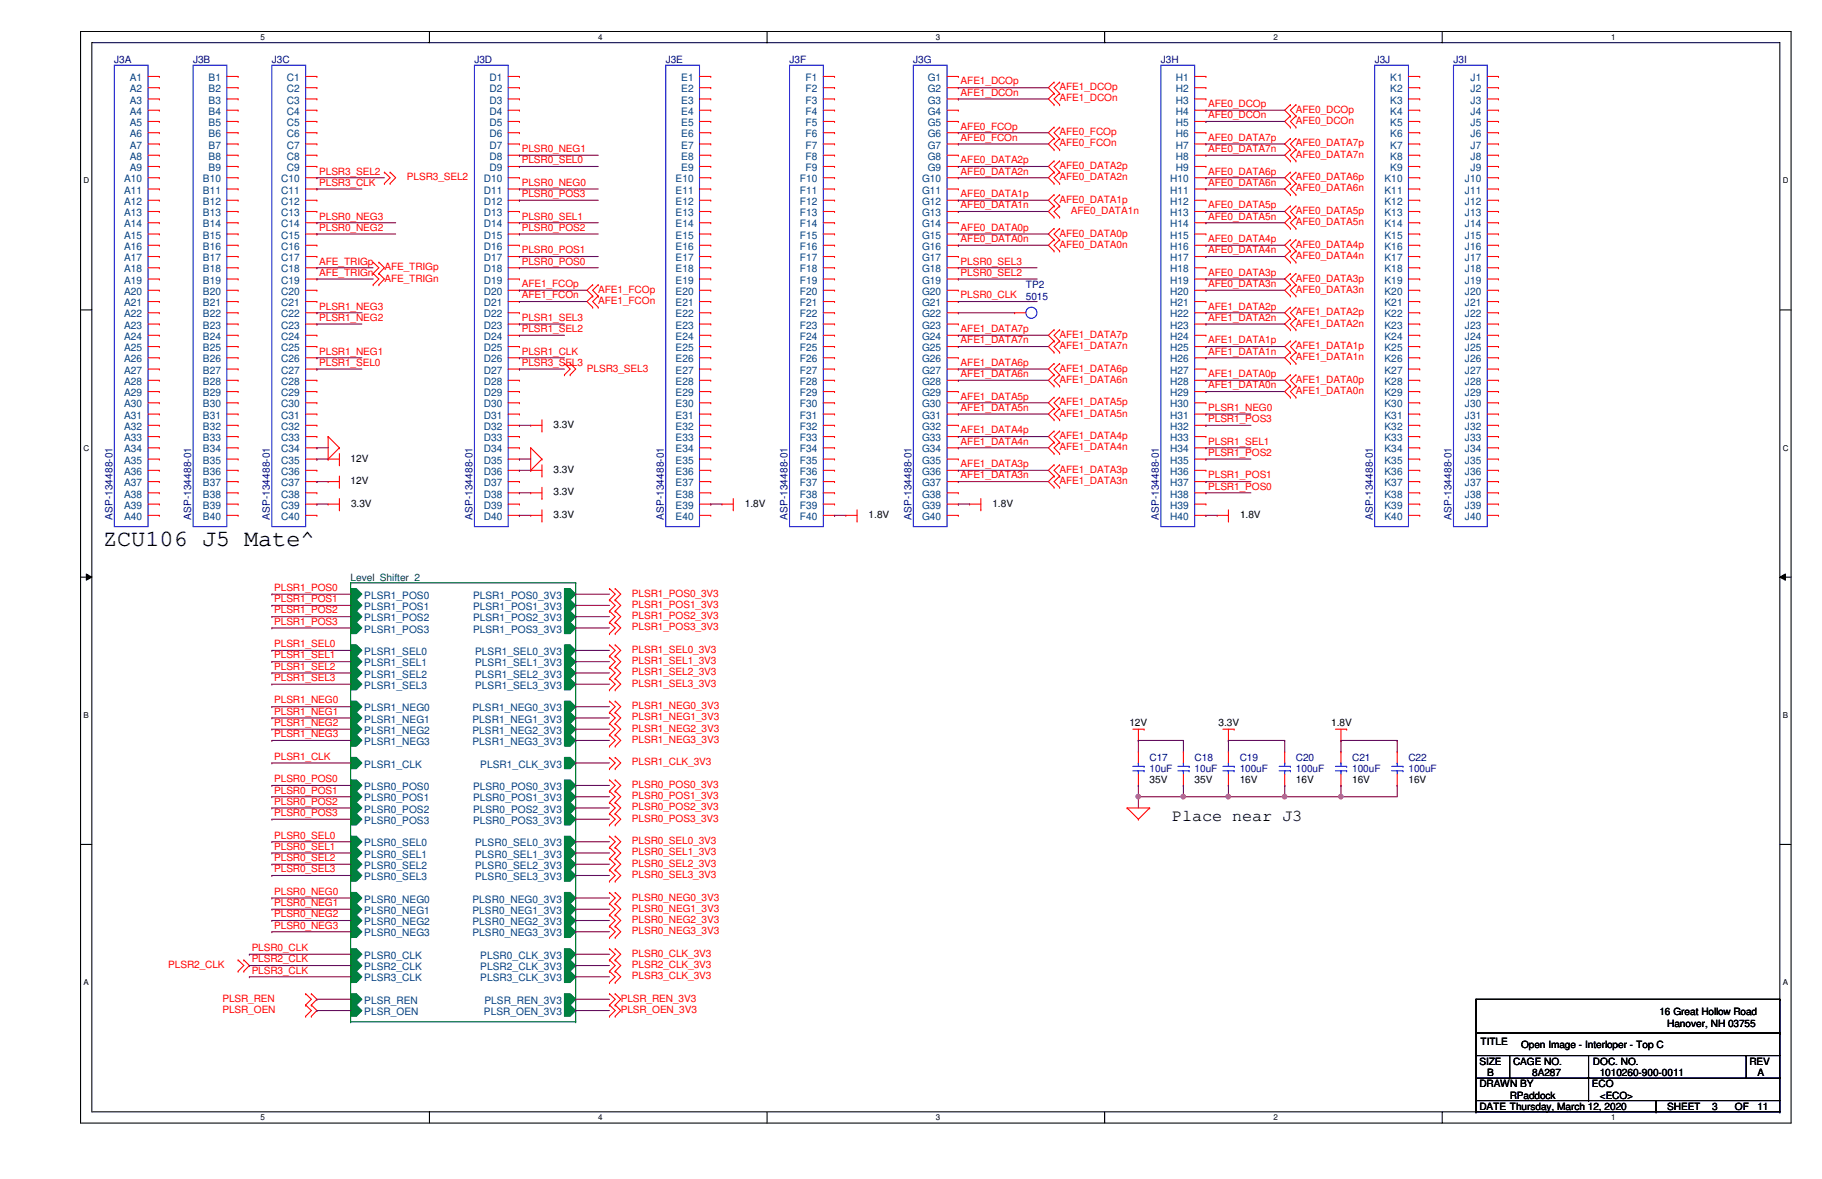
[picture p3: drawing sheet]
<svg xmlns="http://www.w3.org/2000/svg" width="432mm" height="279mm" viewBox="0 0 432 279" stroke-linecap="round" stroke-linejoin="round" font-family="sans-serif">
<defs><g id="words">
<text font-size="5.6" x="24.4" y="129.3">ZCU106 J5 Mate^</text>
<text font-size="4" x="277.8" y="194.6">Place near J3</text>
<g font-size="2.4" fill="#000080">
<text x="27.1" y="15">J3A</text>
<text x="45.8" y="15">J3B</text>
<text x="64.4" y="15">J3C</text>
<text x="112.4" y="15">J3D</text>
<text x="157.8" y="15">J3E</text>
<text x="187.1" y="15">J3F</text>
<text x="216.5" y="15">J3G</text>
<text x="275.1" y="15">J3H</text>
<text x="325.8" y="15">J3J</text>
<text x="344.5" y="15">J3I</text>
<text x="243.1" y="68.3">TP2</text>
<text x="243.1" y="71">5015</text>
<text x="26.6" y="123.2" transform="rotate(-90 26.6 123.2)">ASP-134488-01</text>
<text x="45.3" y="123.2" transform="rotate(-90 45.3 123.2)">ASP-134488-01</text>
<text x="64" y="123.2" transform="rotate(-90 64 123.2)">ASP-134488-01</text>
<text x="112" y="123.2" transform="rotate(-90 112 123.2)">ASP-134488-01</text>
<text x="157.3" y="123.2" transform="rotate(-90 157.3 123.2)">ASP-134488-01</text>
<text x="186.6" y="123.2" transform="rotate(-90 186.6 123.2)">ASP-134488-01</text>
<text x="216" y="123.2" transform="rotate(-90 216 123.2)">ASP-134488-01</text>
<text x="274.7" y="123.2" transform="rotate(-90 274.7 123.2)">ASP-134488-01</text>
<text x="325.3" y="123.2" transform="rotate(-90 325.3 123.2)">ASP-134488-01</text>
<text x="344" y="123.2" transform="rotate(-90 344 123.2)">ASP-134488-01</text>
<text x="272.5" y="180.3">C17</text>
<text x="272.5" y="183">10uF</text>
<text x="283.1" y="180.3">C18</text>
<text x="283.1" y="183">10uF</text>
<text x="293.8" y="180.3">C19</text>
<text x="293.8" y="183">100uF</text>
<text x="307.1" y="180.3">C20</text>
<text x="307.1" y="183">100uF</text>
<text x="320.5" y="180.3">C21</text>
<text x="320.5" y="183">100uF</text>
<text x="333.8" y="180.3">C22</text>
<text x="333.8" y="183">100uF</text>
</g>
<g font-size="2.4" fill="#004080">
<text x="30.8" y="19.2">A1</text>
<text x="30.8" y="21.9">A2</text>
<text x="49.4" y="19.2">B1</text>
<text x="49.4" y="21.9">B2</text>
<text x="68" y="19.2">C1</text>
<text x="68" y="21.9">C2</text>
<text x="116" y="19.2">D1</text>
<text x="116" y="21.9">D2</text>
<text x="161.5" y="19.2">E1</text>
<text x="161.5" y="21.9">E2</text>
<text x="190.9" y="19.2">F1</text>
<text x="190.9" y="21.9">F2</text>
<text x="219.9" y="19.2">G1</text>
<text x="219.9" y="21.9">G2</text>
<text x="278.7" y="19.2">H1</text>
<text x="278.7" y="21.9">H2</text>
<text x="329.5" y="19.2">K1</text>
<text x="329.5" y="21.9">K2</text>
<text x="348.5" y="19.2">J1</text>
<text x="348.5" y="21.9">J2</text>
<text x="30.8" y="24.6">A3</text>
<text x="30.8" y="27.2">A4</text>
<text x="30.8" y="29.9">A5</text>
<text x="49.4" y="24.6">B3</text>
<text x="49.4" y="27.2">B4</text>
<text x="49.4" y="29.9">B5</text>
<text x="68" y="24.6">C3</text>
<text x="68" y="27.2">C4</text>
<text x="68" y="29.9">C5</text>
<text x="116" y="24.6">D3</text>
<text x="116" y="27.2">D4</text>
<text x="116" y="29.9">D5</text>
<text x="161.5" y="24.6">E3</text>
<text x="161.5" y="27.2">E4</text>
<text x="161.5" y="29.9">E5</text>
<text x="190.9" y="24.6">F3</text>
<text x="190.9" y="27.2">F4</text>
<text x="190.9" y="29.9">F5</text>
<text x="219.9" y="24.6">G3</text>
<text x="219.9" y="27.2">G4</text>
<text x="219.9" y="29.9">G5</text>
<text x="278.7" y="24.6">H3</text>
<text x="278.7" y="27.2">H4</text>
<text x="278.7" y="29.9">H5</text>
<text x="329.5" y="24.6">K3</text>
<text x="329.5" y="27.2">K4</text>
<text x="329.5" y="29.9">K5</text>
<text x="348.5" y="24.6">J3</text>
<text x="348.5" y="27.2">J4</text>
<text x="348.5" y="29.9">J5</text>
<text x="30.8" y="32.6">A6</text>
<text x="30.8" y="35.2">A7</text>
<text x="49.4" y="32.6">B6</text>
<text x="49.4" y="35.2">B7</text>
<text x="68" y="32.6">C6</text>
<text x="68" y="35.2">C7</text>
<text x="116" y="32.6">D6</text>
<text x="116" y="35.2">D7</text>
<text x="161.5" y="32.6">E6</text>
<text x="161.5" y="35.2">E7</text>
<text x="190.9" y="32.6">F6</text>
<text x="190.9" y="35.2">F7</text>
<text x="219.9" y="32.6">G6</text>
<text x="219.9" y="35.2">G7</text>
<text x="278.7" y="32.6">H6</text>
<text x="278.7" y="35.2">H7</text>
<text x="329.5" y="32.6">K6</text>
<text x="329.5" y="35.2">K7</text>
<text x="348.5" y="32.6">J6</text>
<text x="348.5" y="35.2">J7</text>
<text x="30.8" y="37.9">A8</text>
<text x="30.8" y="40.6">A9</text>
<text x="49.4" y="37.9">B8</text>
<text x="49.4" y="40.6">B9</text>
<text x="68" y="37.9">C8</text>
<text x="68" y="40.6">C9</text>
<text x="116" y="37.9">D8</text>
<text x="116" y="40.6">D9</text>
<text x="161.5" y="37.9">E8</text>
<text x="161.5" y="40.6">E9</text>
<text x="190.9" y="37.9">F8</text>
<text x="190.9" y="40.6">F9</text>
<text x="219.9" y="37.9">G8</text>
<text x="219.9" y="40.6">G9</text>
<text x="278.7" y="37.9">H8</text>
<text x="278.7" y="40.6">H9</text>
<text x="329.5" y="37.9">K8</text>
<text x="329.5" y="40.6">K9</text>
<text x="348.5" y="37.9">J8</text>
<text x="348.5" y="40.6">J9</text>
<text x="29.4" y="43.2">A10</text>
<text x="29.4" y="45.9">A11</text>
<text x="48.1" y="43.2">B10</text>
<text x="48.1" y="45.9">B11</text>
<text x="66.6" y="43.2">C10</text>
<text x="66.6" y="45.9">C11</text>
<text x="114.6" y="43.2">D10</text>
<text x="114.6" y="45.9">D11</text>
<text x="160.1" y="43.2">E10</text>
<text x="160.1" y="45.9">E11</text>
<text x="189.6" y="43.2">F10</text>
<text x="189.6" y="45.9">F11</text>
<text x="218.5" y="43.2">G10</text>
<text x="218.5" y="45.9">G11</text>
<text x="277.3" y="43.2">H10</text>
<text x="277.3" y="45.9">H11</text>
<text x="328.1" y="43.2">K10</text>
<text x="328.1" y="45.9">K11</text>
<text x="347.2" y="43.2">J10</text>
<text x="347.2" y="45.9">J11</text>
<text x="29.4" y="48.6">A12</text>
<text x="29.4" y="51.2">A13</text>
<text x="29.4" y="53.9">A14</text>
<text x="48.1" y="48.6">B12</text>
<text x="48.1" y="51.2">B13</text>
<text x="48.1" y="53.9">B14</text>
<text x="66.6" y="48.6">C12</text>
<text x="66.6" y="51.2">C13</text>
<text x="66.6" y="53.9">C14</text>
<text x="114.6" y="48.6">D12</text>
<text x="114.6" y="51.2">D13</text>
<text x="114.6" y="53.9">D14</text>
<text x="160.1" y="48.6">E12</text>
<text x="160.1" y="51.2">E13</text>
<text x="160.1" y="53.9">E14</text>
<text x="189.6" y="48.6">F12</text>
<text x="189.6" y="51.2">F13</text>
<text x="189.6" y="53.9">F14</text>
<text x="218.5" y="48.6">G12</text>
<text x="218.5" y="51.2">G13</text>
<text x="218.5" y="53.9">G14</text>
<text x="277.3" y="48.6">H12</text>
<text x="277.3" y="51.2">H13</text>
<text x="277.3" y="53.9">H14</text>
<text x="328.1" y="48.6">K12</text>
<text x="328.1" y="51.2">K13</text>
<text x="328.1" y="53.9">K14</text>
<text x="347.2" y="48.6">J12</text>
<text x="347.2" y="51.2">J13</text>
<text x="347.2" y="53.9">J14</text>
<text x="29.4" y="56.6">A15</text>
<text x="29.4" y="59.2">A16</text>
<text x="48.1" y="56.6">B15</text>
<text x="48.1" y="59.2">B16</text>
<text x="66.6" y="56.6">C15</text>
<text x="66.6" y="59.2">C16</text>
<text x="114.6" y="56.6">D15</text>
<text x="114.6" y="59.2">D16</text>
<text x="160.1" y="56.6">E15</text>
<text x="160.1" y="59.2">E16</text>
<text x="189.6" y="56.6">F15</text>
<text x="189.6" y="59.2">F16</text>
<text x="218.5" y="56.6">G15</text>
<text x="218.5" y="59.2">G16</text>
<text x="277.3" y="56.6">H15</text>
<text x="277.3" y="59.2">H16</text>
<text x="328.1" y="56.6">K15</text>
<text x="328.1" y="59.2">K16</text>
<text x="347.2" y="56.6">J15</text>
<text x="347.2" y="59.2">J16</text>
<text x="29.4" y="61.9">A17</text>
<text x="29.4" y="64.6">A18</text>
<text x="48.1" y="61.9">B17</text>
<text x="48.1" y="64.6">B18</text>
<text x="66.6" y="61.9">C17</text>
<text x="66.6" y="64.6">C18</text>
<text x="114.6" y="61.9">D17</text>
<text x="114.6" y="64.6">D18</text>
<text x="160.1" y="61.9">E17</text>
<text x="160.1" y="64.6">E18</text>
<text x="189.6" y="61.9">F17</text>
<text x="189.6" y="64.6">F18</text>
<text x="218.5" y="61.9">G17</text>
<text x="218.5" y="64.6">G18</text>
<text x="277.3" y="61.9">H17</text>
<text x="277.3" y="64.6">H18</text>
<text x="328.1" y="61.9">K17</text>
<text x="328.1" y="64.6">K18</text>
<text x="347.2" y="61.9">J17</text>
<text x="347.2" y="64.6">J18</text>
<text x="29.4" y="67.2">A19</text>
<text x="29.4" y="69.9">A20</text>
<text x="48.1" y="67.2">B19</text>
<text x="48.1" y="69.9">B20</text>
<text x="66.6" y="67.2">C19</text>
<text x="66.6" y="69.9">C20</text>
<text x="114.6" y="67.2">D19</text>
<text x="114.6" y="69.9">D20</text>
<text x="160.1" y="67.2">E19</text>
<text x="160.1" y="69.9">E20</text>
<text x="189.6" y="67.2">F19</text>
<text x="189.6" y="69.9">F20</text>
<text x="218.5" y="67.2">G19</text>
<text x="218.5" y="69.9">G20</text>
<text x="277.3" y="67.2">H19</text>
<text x="277.3" y="69.9">H20</text>
<text x="328.1" y="67.2">K19</text>
<text x="328.1" y="69.9">K20</text>
<text x="347.2" y="67.2">J19</text>
<text x="347.2" y="69.9">J20</text>
<text x="29.4" y="72.6">A21</text>
<text x="29.4" y="75.2">A22</text>
<text x="29.4" y="77.9">A23</text>
<text x="48.1" y="72.6">B21</text>
<text x="48.1" y="75.2">B22</text>
<text x="48.1" y="77.9">B23</text>
<text x="66.6" y="72.6">C21</text>
<text x="66.6" y="75.2">C22</text>
<text x="66.6" y="77.9">C23</text>
<text x="114.6" y="72.6">D21</text>
<text x="114.6" y="75.2">D22</text>
<text x="114.6" y="77.9">D23</text>
<text x="160.1" y="72.6">E21</text>
<text x="160.1" y="75.2">E22</text>
<text x="160.1" y="77.9">E23</text>
<text x="189.6" y="72.6">F21</text>
<text x="189.6" y="75.2">F22</text>
<text x="189.6" y="77.9">F23</text>
<text x="218.5" y="72.6">G21</text>
<text x="218.5" y="75.2">G22</text>
<text x="218.5" y="77.9">G23</text>
<text x="277.3" y="72.6">H21</text>
<text x="277.3" y="75.2">H22</text>
<text x="277.3" y="77.9">H23</text>
<text x="328.1" y="72.6">K21</text>
<text x="328.1" y="75.2">K22</text>
<text x="328.1" y="77.9">K23</text>
<text x="347.2" y="72.6">J21</text>
<text x="347.2" y="75.2">J22</text>
<text x="347.2" y="77.9">J23</text>
<text x="29.4" y="80.6">A24</text>
<text x="29.4" y="83.2">A25</text>
<text x="48.1" y="80.6">B24</text>
<text x="48.1" y="83.2">B25</text>
<text x="66.6" y="80.6">C24</text>
<text x="66.6" y="83.2">C25</text>
<text x="114.6" y="80.6">D24</text>
<text x="114.6" y="83.2">D25</text>
<text x="160.1" y="80.6">E24</text>
<text x="160.1" y="83.2">E25</text>
<text x="189.6" y="80.6">F24</text>
<text x="189.6" y="83.2">F25</text>
<text x="218.5" y="80.6">G24</text>
<text x="218.5" y="83.2">G25</text>
<text x="277.3" y="80.6">H24</text>
<text x="277.3" y="83.2">H25</text>
<text x="328.1" y="80.6">K24</text>
<text x="328.1" y="83.2">K25</text>
<text x="347.2" y="80.6">J24</text>
<text x="347.2" y="83.2">J25</text>
<text x="29.4" y="85.9">A26</text>
<text x="29.4" y="88.6">A27</text>
<text x="48.1" y="85.9">B26</text>
<text x="48.1" y="88.6">B27</text>
<text x="66.6" y="85.9">C26</text>
<text x="66.6" y="88.6">C27</text>
<text x="114.6" y="85.9">D26</text>
<text x="114.6" y="88.6">D27</text>
<text x="160.1" y="85.9">E26</text>
<text x="160.1" y="88.6">E27</text>
<text x="189.6" y="85.9">F26</text>
<text x="189.6" y="88.6">F27</text>
<text x="218.5" y="85.9">G26</text>
<text x="218.5" y="88.6">G27</text>
<text x="277.3" y="85.9">H26</text>
<text x="277.3" y="88.6">H27</text>
<text x="328.1" y="85.9">K26</text>
<text x="328.1" y="88.6">K27</text>
<text x="347.2" y="85.9">J26</text>
<text x="347.2" y="88.6">J27</text>
<text x="29.4" y="91.2">A28</text>
<text x="29.4" y="93.9">A29</text>
<text x="48.1" y="91.2">B28</text>
<text x="48.1" y="93.9">B29</text>
<text x="66.6" y="91.2">C28</text>
<text x="66.6" y="93.9">C29</text>
<text x="114.6" y="91.2">D28</text>
<text x="114.6" y="93.9">D29</text>
<text x="160.1" y="91.2">E28</text>
<text x="160.1" y="93.9">E29</text>
<text x="189.6" y="91.2">F28</text>
<text x="189.6" y="93.9">F29</text>
<text x="218.5" y="91.2">G28</text>
<text x="218.5" y="93.9">G29</text>
<text x="277.3" y="91.2">H28</text>
<text x="277.3" y="93.9">H29</text>
<text x="328.1" y="91.2">K28</text>
<text x="328.1" y="93.9">K29</text>
<text x="347.2" y="91.2">J28</text>
<text x="347.2" y="93.9">J29</text>
<text x="29.4" y="96.6">A30</text>
<text x="29.4" y="99.2">A31</text>
<text x="29.4" y="101.9">A32</text>
<text x="48.1" y="96.6">B30</text>
<text x="48.1" y="99.2">B31</text>
<text x="48.1" y="101.9">B32</text>
<text x="66.6" y="96.6">C30</text>
<text x="66.6" y="99.2">C31</text>
<text x="66.6" y="101.9">C32</text>
<text x="114.6" y="96.6">D30</text>
<text x="114.6" y="99.2">D31</text>
<text x="114.6" y="101.9">D32</text>
<text x="160.1" y="96.6">E30</text>
<text x="160.1" y="99.2">E31</text>
<text x="160.1" y="101.9">E32</text>
<text x="189.6" y="96.6">F30</text>
<text x="189.6" y="99.2">F31</text>
<text x="189.6" y="101.9">F32</text>
<text x="218.5" y="96.6">G30</text>
<text x="218.5" y="99.2">G31</text>
<text x="218.5" y="101.9">G32</text>
<text x="277.3" y="96.6">H30</text>
<text x="277.3" y="99.2">H31</text>
<text x="277.3" y="101.9">H32</text>
<text x="328.1" y="96.6">K30</text>
<text x="328.1" y="99.2">K31</text>
<text x="328.1" y="101.9">K32</text>
<text x="347.2" y="96.6">J30</text>
<text x="347.2" y="99.2">J31</text>
<text x="347.2" y="101.9">J32</text>
<text x="29.4" y="104.6">A33</text>
<text x="29.4" y="107.2">A34</text>
<text x="48.1" y="104.6">B33</text>
<text x="48.1" y="107.2">B34</text>
<text x="66.6" y="104.6">C33</text>
<text x="66.6" y="107.2">C34</text>
<text x="114.6" y="104.6">D33</text>
<text x="114.6" y="107.2">D34</text>
<text x="160.1" y="104.6">E33</text>
<text x="160.1" y="107.2">E34</text>
<text x="189.6" y="104.6">F33</text>
<text x="189.6" y="107.2">F34</text>
<text x="218.5" y="104.6">G33</text>
<text x="218.5" y="107.2">G34</text>
<text x="277.3" y="104.6">H33</text>
<text x="277.3" y="107.2">H34</text>
<text x="328.1" y="104.6">K33</text>
<text x="328.1" y="107.2">K34</text>
<text x="347.2" y="104.6">J33</text>
<text x="347.2" y="107.2">J34</text>
<text x="29.4" y="109.9">A35</text>
<text x="29.4" y="112.6">A36</text>
<text x="48.1" y="109.9">B35</text>
<text x="48.1" y="112.6">B36</text>
<text x="66.6" y="109.9">C35</text>
<text x="66.6" y="112.6">C36</text>
<text x="114.6" y="109.9">D35</text>
<text x="114.6" y="112.6">D36</text>
<text x="160.1" y="109.9">E35</text>
<text x="160.1" y="112.6">E36</text>
<text x="189.6" y="109.9">F35</text>
<text x="189.6" y="112.6">F36</text>
<text x="218.5" y="109.9">G35</text>
<text x="218.5" y="112.6">G36</text>
<text x="277.3" y="109.9">H35</text>
<text x="277.3" y="112.6">H36</text>
<text x="328.1" y="109.9">K35</text>
<text x="328.1" y="112.6">K36</text>
<text x="347.2" y="109.9">J35</text>
<text x="347.2" y="112.6">J36</text>
<text x="29.4" y="115.2">A37</text>
<text x="29.4" y="117.9">A38</text>
<text x="48.1" y="115.2">B37</text>
<text x="48.1" y="117.9">B38</text>
<text x="66.6" y="115.2">C37</text>
<text x="66.6" y="117.9">C38</text>
<text x="114.6" y="115.2">D37</text>
<text x="114.6" y="117.9">D38</text>
<text x="160.1" y="115.2">E37</text>
<text x="160.1" y="117.9">E38</text>
<text x="189.6" y="115.2">F37</text>
<text x="189.6" y="117.9">F38</text>
<text x="218.5" y="115.2">G37</text>
<text x="218.5" y="117.9">G38</text>
<text x="277.3" y="115.2">H37</text>
<text x="277.3" y="117.9">H38</text>
<text x="328.1" y="115.2">K37</text>
<text x="328.1" y="117.9">K38</text>
<text x="347.2" y="115.2">J37</text>
<text x="347.2" y="117.9">J38</text>
<text x="29.4" y="120.6">A39</text>
<text x="29.4" y="123.2">A40</text>
<text x="48.1" y="120.6">B39</text>
<text x="48.1" y="123.2">B40</text>
<text x="66.6" y="120.6">C39</text>
<text x="66.6" y="123.2">C40</text>
<text x="114.6" y="120.6">D39</text>
<text x="114.6" y="123.2">D40</text>
<text x="160.1" y="120.6">E39</text>
<text x="160.1" y="123.2">E40</text>
<text x="189.6" y="120.6">F39</text>
<text x="189.6" y="123.2">F40</text>
<text x="218.5" y="120.6">G39</text>
<text x="218.5" y="123.2">G40</text>
<text x="277.3" y="120.6">H39</text>
<text x="277.3" y="123.2">H40</text>
<text x="328.1" y="120.6">K39</text>
<text x="328.1" y="123.2">K40</text>
<text x="347.2" y="120.6">J39</text>
<text x="347.2" y="123.2">J40</text>
<text x="86.3" y="141.9">PLSR1_POS0</text>
<text x="112.1" y="141.9">PLSR1_POS0_3V3</text>
<text x="86.3" y="144.6">PLSR1_POS1</text>
<text x="86.3" y="147.2">PLSR1_POS2</text>
<text x="86.3" y="149.9">PLSR1_POS3</text>
<text x="112.1" y="144.6">PLSR1_POS1_3V3</text>
<text x="112.1" y="147.2">PLSR1_POS2_3V3</text>
<text x="112.1" y="149.9">PLSR1_POS3_3V3</text>
<text x="86.3" y="155.2">PLSR1_SEL0</text>
<text x="112.6" y="155.2">PLSR1_SEL0_3V3</text>
<text x="86.3" y="157.9">PLSR1_SEL1</text>
<text x="86.3" y="160.6">PLSR1_SEL2</text>
<text x="112.6" y="157.9">PLSR1_SEL1_3V3</text>
<text x="112.6" y="160.6">PLSR1_SEL2_3V3</text>
<text x="86.3" y="163.2">PLSR1_SEL3</text>
<text x="112.6" y="163.2">PLSR1_SEL3_3V3</text>
<text x="86.3" y="168.6">PLSR1_NEG0</text>
<text x="86.3" y="171.2">PLSR1_NEG1</text>
<text x="86.3" y="173.9">PLSR1_NEG2</text>
<text x="112" y="168.6">PLSR1_NEG0_3V3</text>
<text x="112" y="171.2">PLSR1_NEG1_3V3</text>
<text x="112" y="173.9">PLSR1_NEG2_3V3</text>
<text x="86.3" y="176.6">PLSR1_NEG3</text>
<text x="112" y="176.6">PLSR1_NEG3_3V3</text>
<text x="86.3" y="181.9">PLSR1_CLK</text>
<text x="113.8" y="181.9">PLSR1_CLK_3V3</text>
<text x="86.3" y="189.9">PLSR0_POS1</text>
<text x="86.3" y="187.2">PLSR0_POS0</text>
<text x="112.1" y="189.9">PLSR0_POS1_3V3</text>
<text x="112.1" y="187.2">PLSR0_POS0_3V3</text>
<text x="86.3" y="195.2">PLSR0_POS3</text>
<text x="86.3" y="192.6">PLSR0_POS2</text>
<text x="112.1" y="195.2">PLSR0_POS3_3V3</text>
<text x="112.1" y="192.6">PLSR0_POS2_3V3</text>
<text x="86.3" y="203.2">PLSR0_SEL1</text>
<text x="86.3" y="200.6">PLSR0_SEL0</text>
<text x="112.6" y="203.2">PLSR0_SEL1_3V3</text>
<text x="112.6" y="200.6">PLSR0_SEL0_3V3</text>
<text x="86.3" y="208.6">PLSR0_SEL3</text>
<text x="86.3" y="205.9">PLSR0_SEL2</text>
<text x="112.6" y="208.6">PLSR0_SEL3_3V3</text>
<text x="112.6" y="205.9">PLSR0_SEL2_3V3</text>
<text x="86.3" y="213.9">PLSR0_NEG0</text>
<text x="112" y="213.9">PLSR0_NEG0_3V3</text>
<text x="86.3" y="221.9">PLSR0_NEG3</text>
<text x="86.3" y="219.2">PLSR0_NEG2</text>
<text x="86.3" y="216.6">PLSR0_NEG1</text>
<text x="112" y="221.9">PLSR0_NEG3_3V3</text>
<text x="112" y="219.2">PLSR0_NEG2_3V3</text>
<text x="112" y="216.6">PLSR0_NEG1_3V3</text>
<text x="86.3" y="227.2">PLSR0_CLK</text>
<text x="113.8" y="227.2">PLSR0_CLK_3V3</text>
<text x="86.3" y="232.6">PLSR3_CLK</text>
<text x="86.3" y="229.9">PLSR2_CLK</text>
<text x="113.8" y="232.6">PLSR3_CLK_3V3</text>
<text x="113.8" y="229.9">PLSR2_CLK_3V3</text>
<text x="86.3" y="237.9">PLSR_REN</text>
<text x="114.8" y="237.9">PLSR_REN_3V3</text>
<text x="86.3" y="240.6">PLSR_OEN</text>
<text x="114.7" y="240.6">PLSR_OEN_3V3</text>
</g>
<g font-size="2.4" fill="#f00">
<text x="227.7" y="20">AFE1_DCOp</text>
<text x="227.7" y="22.7">AFE1_DCOn</text>
<text x="251.1" y="21.4">AFE1_DCOp</text>
<text x="251.1" y="24">AFE1_DCOn</text>
<text x="286.3" y="25.4">AFE0_DCOp</text>
<text x="286.3" y="28">AFE0_DCOn</text>
<text x="307.1" y="26.7">AFE0_DCOp</text>
<text x="307.1" y="29.4">AFE0_DCOn</text>
<text x="227.7" y="30.7">AFE0_FCOp</text>
<text x="227.7" y="33.4">AFE0_FCOn</text>
<text x="251.1" y="32">AFE0_FCOp</text>
<text x="251.1" y="34.7">AFE0_FCOn</text>
<text x="286.3" y="33.4">AFE0_DATA7p</text>
<text x="307.1" y="34.7">AFE0_DATA7p</text>
<text x="75.6" y="41.4">PLSR3_SEL2</text>
<text x="123.7" y="36">PLSR0_NEG1</text>
<text x="123.7" y="38.7">PLSR0_SEL0</text>
<text x="227.7" y="38.7">AFE0_DATA2p</text>
<text x="227.7" y="41.4">AFE0_DATA2n</text>
<text x="251.1" y="40">AFE0_DATA2p</text>
<text x="286.3" y="36">AFE0_DATA7n</text>
<text x="286.3" y="41.4">AFE0_DATA6p</text>
<text x="307.1" y="37.4">AFE0_DATA7n</text>
<text x="75.6" y="44">PLSR3_CLK</text>
<text x="96.4" y="42.7">PLSR3_SEL2</text>
<text x="123.7" y="44">PLSR0_NEG0</text>
<text x="123.7" y="46.7">PLSR0_POS3</text>
<text x="227.7" y="46.7">AFE0_DATA1p</text>
<text x="251.1" y="42.7">AFE0_DATA2n</text>
<text x="286.3" y="44">AFE0_DATA6n</text>
<text x="307.1" y="42.7">AFE0_DATA6p</text>
<text x="307.1" y="45.4">AFE0_DATA6n</text>
<text x="75.6" y="52">PLSR0_NEG3</text>
<text x="123.7" y="52">PLSR0_SEL1</text>
<text x="227.7" y="49.4">AFE0_DATA1n</text>
<text x="251.1" y="48">AFE0_DATA1p</text>
<text x="253.8" y="50.7">AFE0_DATA1n</text>
<text x="286.3" y="49.4">AFE0_DATA5p</text>
<text x="286.3" y="52">AFE0_DATA5n</text>
<text x="307.1" y="50.7">AFE0_DATA5p</text>
<text x="307.1" y="53.4">AFE0_DATA5n</text>
<text x="75.6" y="54.7">PLSR0_NEG2</text>
<text x="123.7" y="54.7">PLSR0_POS2</text>
<text x="227.7" y="54.7">AFE0_DATA0p</text>
<text x="227.7" y="57.4">AFE0_DATA0n</text>
<text x="251.1" y="56">AFE0_DATA0p</text>
<text x="251.1" y="58.7">AFE0_DATA0n</text>
<text x="286.3" y="57.4">AFE0_DATA4p</text>
<text x="307.1" y="58.7">AFE0_DATA4p</text>
<text x="75.6" y="62.7">AFE_TRIGp</text>
<text x="75.6" y="65.4">AFE_TRIGn</text>
<text x="91.1" y="64">AFE_TRIGp</text>
<text x="123.7" y="60">PLSR0_POS1</text>
<text x="123.7" y="62.7">PLSR0_POS0</text>
<text x="227.7" y="62.7">PLSR0_SEL3</text>
<text x="227.7" y="65.4">PLSR0_SEL2</text>
<text x="286.3" y="60">AFE0_DATA4n</text>
<text x="286.3" y="65.4">AFE0_DATA3p</text>
<text x="307.1" y="61.4">AFE0_DATA4n</text>
<text x="91.1" y="66.7">AFE_TRIGn</text>
<text x="123.7" y="68">AFE1_FCOp</text>
<text x="123.7" y="70.7">AFE1_FCOn</text>
<text x="141.8" y="69.4">AFE1_FCOp</text>
<text x="227.7" y="70.7">PLSR0_CLK</text>
<text x="286.3" y="68">AFE0_DATA3n</text>
<text x="307.1" y="66.7">AFE0_DATA3p</text>
<text x="307.1" y="69.4">AFE0_DATA3n</text>
<text x="75.6" y="73.4">PLSR1_NEG3</text>
<text x="75.6" y="76">PLSR1_NEG2</text>
<text x="123.7" y="76">PLSR1_SEL3</text>
<text x="141.8" y="72.1">AFE1_FCOn</text>
<text x="286.3" y="73.4">AFE1_DATA2p</text>
<text x="286.3" y="76">AFE1_DATA2n</text>
<text x="307.1" y="74.7">AFE1_DATA2p</text>
<text x="307.1" y="77.4">AFE1_DATA2n</text>
<text x="123.7" y="78.7">PLSR1_SEL2</text>
<text x="227.7" y="78.7">AFE1_DATA7p</text>
<text x="227.7" y="81.4">AFE1_DATA7n</text>
<text x="251.1" y="80.1">AFE1_DATA7p</text>
<text x="251.1" y="82.7">AFE1_DATA7n</text>
<text x="286.3" y="81.4">AFE1_DATA1p</text>
<text x="307.1" y="82.7">AFE1_DATA1p</text>
<text x="75.6" y="84">PLSR1_NEG1</text>
<text x="75.6" y="86.7">PLSR1_SEL0</text>
<text x="123.7" y="84">PLSR1_CLK</text>
<text x="123.7" y="86.7">PLSR3_SEL3</text>
<text x="139.1" y="88.1">PLSR3_SEL3</text>
<text x="227.7" y="86.7">AFE1_DATA6p</text>
<text x="227.7" y="89.4">AFE1_DATA6n</text>
<text x="251.1" y="88.1">AFE1_DATA6p</text>
<text x="286.3" y="84">AFE1_DATA1n</text>
<text x="286.3" y="89.4">AFE1_DATA0p</text>
<text x="307.1" y="85.4">AFE1_DATA1n</text>
<text x="227.7" y="94.7">AFE1_DATA5p</text>
<text x="251.1" y="90.7">AFE1_DATA6n</text>
<text x="286.3" y="92">AFE1_DATA0n</text>
<text x="307.1" y="90.7">AFE1_DATA0p</text>
<text x="307.1" y="93.4">AFE1_DATA0n</text>
<text x="227.7" y="97.4">AFE1_DATA5n</text>
<text x="251.1" y="96.1">AFE1_DATA5p</text>
<text x="251.1" y="98.7">AFE1_DATA5n</text>
<text x="286.3" y="97.4">PLSR1_NEG0</text>
<text x="286.3" y="100">PLSR1_POS3</text>
<text x="227.7" y="102.7">AFE1_DATA4p</text>
<text x="227.7" y="105.4">AFE1_DATA4n</text>
<text x="251.1" y="104.1">AFE1_DATA4p</text>
<text x="251.1" y="106.7">AFE1_DATA4n</text>
<text x="286.3" y="105.4">PLSR1_SEL1</text>
<text x="227.7" y="110.7">AFE1_DATA3p</text>
<text x="227.7" y="113.4">AFE1_DATA3n</text>
<text x="251.1" y="112.1">AFE1_DATA3p</text>
<text x="286.3" y="108">PLSR1_POS2</text>
<text x="286.3" y="113.4">PLSR1_POS1</text>
<text x="251.1" y="114.7">AFE1_DATA3n</text>
<text x="286.3" y="116">PLSR1_POS0</text>
<text x="65" y="140">PLSR1_POS0</text>
<text x="65" y="142.7">PLSR1_POS1</text>
<text x="149.8" y="141.4">PLSR1_POS0_3V3</text>
<text x="65" y="145.4">PLSR1_POS2</text>
<text x="65" y="148">PLSR1_POS3</text>
<text x="149.8" y="144.1">PLSR1_POS1_3V3</text>
<text x="149.8" y="146.7">PLSR1_POS2_3V3</text>
<text x="149.8" y="149.4">PLSR1_POS3_3V3</text>
<text x="65" y="153.4">PLSR1_SEL0</text>
<text x="149.8" y="154.7">PLSR1_SEL0_3V3</text>
<text x="65" y="156">PLSR1_SEL1</text>
<text x="65" y="158.7">PLSR1_SEL2</text>
<text x="65" y="161.4">PLSR1_SEL3</text>
<text x="149.8" y="157.4">PLSR1_SEL1_3V3</text>
<text x="149.8" y="160.1">PLSR1_SEL2_3V3</text>
<text x="65" y="166.7">PLSR1_NEG0</text>
<text x="149.8" y="162.7">PLSR1_SEL3_3V3</text>
<text x="65" y="169.4">PLSR1_NEG1</text>
<text x="65" y="172">PLSR1_NEG2</text>
<text x="149.8" y="168.1">PLSR1_NEG0_3V3</text>
<text x="149.8" y="170.7">PLSR1_NEG1_3V3</text>
<text x="149.8" y="173.4">PLSR1_NEG2_3V3</text>
<text x="65" y="174.7">PLSR1_NEG3</text>
<text x="149.8" y="176.1">PLSR1_NEG3_3V3</text>
<text x="65" y="180">PLSR1_CLK</text>
<text x="65" y="185.4">PLSR0_POS0</text>
<text x="149.8" y="181.4">PLSR1_CLK_3V3</text>
<text x="65" y="188">PLSR0_POS1</text>
<text x="65" y="190.7">PLSR0_POS2</text>
<text x="149.8" y="186.7">PLSR0_POS0_3V3</text>
<text x="149.8" y="189.4">PLSR0_POS1_3V3</text>
<text x="65" y="193.4">PLSR0_POS3</text>
<text x="149.8" y="192.1">PLSR0_POS2_3V3</text>
<text x="149.8" y="194.7">PLSR0_POS3_3V3</text>
<text x="65" y="198.7">PLSR0_SEL0</text>
<text x="65" y="201.4">PLSR0_SEL1</text>
<text x="149.8" y="200.1">PLSR0_SEL0_3V3</text>
<text x="149.8" y="202.7">PLSR0_SEL1_3V3</text>
<text x="65" y="204">PLSR0_SEL2</text>
<text x="65" y="206.7">PLSR0_SEL3</text>
<text x="149.8" y="205.4">PLSR0_SEL2_3V3</text>
<text x="149.8" y="208.1">PLSR0_SEL3_3V3</text>
<text x="65" y="212">PLSR0_NEG0</text>
<text x="65" y="214.7">PLSR0_NEG1</text>
<text x="149.8" y="213.4">PLSR0_NEG0_3V3</text>
<text x="65" y="217.4">PLSR0_NEG2</text>
<text x="65" y="220">PLSR0_NEG3</text>
<text x="149.8" y="216.1">PLSR0_NEG1_3V3</text>
<text x="149.8" y="218.7">PLSR0_NEG2_3V3</text>
<text x="149.8" y="221.4">PLSR0_NEG3_3V3</text>
<text x="59.6" y="225.4">PLSR0_CLK</text>
<text x="149.8" y="226.7">PLSR0_CLK_3V3</text>
<text x="39.9" y="229.4">PLSR2_CLK</text>
<text x="59.6" y="228">PLSR2_CLK</text>
<text x="59.6" y="230.7">PLSR3_CLK</text>
<text x="149.8" y="229.4">PLSR2_CLK_3V3</text>
<text x="149.8" y="232.1">PLSR3_CLK_3V3</text>
<text x="52.7" y="237.4">PLSR_REN</text>
<text x="147.1" y="237.4">PLSR_REN_3V3</text>
<text x="52.7" y="240.1">PLSR_OEN</text>
<text x="147.1" y="240.1">PLSR_OEN_3V3</text>
</g>
<g font-size="2.4">
<text x="131.2" y="101.4">3.3V</text>
<text x="83.1" y="109.4">12V</text>
<text x="131.2" y="112.1">3.3V</text>
<text x="83.1" y="114.7">12V</text>
<text x="131.2" y="117.4">3.3V</text>
<text x="83.2" y="120.1">3.3V</text>
<text x="131.2" y="122.7">3.3V</text>
<text x="176.5" y="120.1">1.8V</text>
<text x="205.9" y="122.7">1.8V</text>
<text x="235.2" y="120.1">1.8V</text>
<text x="293.9" y="122.7">1.8V</text>
<text x="267.7" y="172.1">12V</text>
<text x="288.8" y="172.1">3.3V</text>
<text x="315.5" y="172.1">1.8V</text>
<text x="272.5" y="185.7">35V</text>
<text x="283.1" y="185.7">35V</text>
<text x="293.8" y="185.7">16V</text>
<text x="307.1" y="185.7">16V</text>
<text x="320.5" y="185.7">16V</text>
<text x="333.8" y="185.7">16V</text>
<text x="393.3" y="240.6">16 Great Hollow Road</text>
<text x="395.1" y="243.3">Hanover, NH 03755</text>
<text x="350.9" y="247.6">TITLE</text>
<text x="360.5" y="248.4">Open Image - Interloper - Top C</text>
<text x="350.6" y="252.3">SIZE</text>
<text x="350.6" y="257.7">DRAWN BY</text>
<text x="352.5" y="255">B</text>
<text x="358.6" y="252.3">CAGE NO.</text>
<text x="363.1" y="255">8A287</text>
<text x="377.3" y="257.7">ECO</text>
<text x="377.5" y="252.3">DOC. NO.</text>
<text x="379.1" y="255">1010260-900-0011</text>
<text x="414.6" y="252.3">REV</text>
<text x="416.5" y="255">A</text>
<text x="350.6" y="263">DATE Thursday, March 12, 2020</text>
<text x="357.8" y="260.3">RPaddock</text>
<text x="379.1" y="260.3">&lt;ECO&gt;</text>
<text x="395.1" y="263">SHEET</text>
<text x="405.8" y="263">3</text>
<text x="411.1" y="263">OF</text>
<text x="416.5" y="263">11</text>
</g>
<text font-size="2.4" fill="#004040" x="83.1" y="137.7">Level_Shifter_2</text>
<g font-size="1.9">
<text x="61.8" y="9.4">5</text>
<text x="141.8" y="9.4">4</text>
<text x="221.8" y="9.4">3</text>
<text x="301.8" y="9.4">2</text>
<text x="381.8" y="9.4">1</text>
<text x="19.8" y="43.5">D</text>
<text x="422.5" y="43.5">D</text>
<text x="19.8" y="106.8">C</text>
<text x="422.5" y="106.8">C</text>
<text x="19.8" y="170.1">B</text>
<text x="422.5" y="170.1">B</text>
<text x="19.8" y="233.5">A</text>
<text x="422.5" y="233.5">A</text>
<text x="61.8" y="265.5">5</text>
<text x="141.8" y="265.5">4</text>
<text x="221.8" y="265.5">3</text>
<text x="301.8" y="265.5">2</text>
<text x="381.8" y="265.5">1</text>
</g>
</g></defs>
<path d="M19.1 7.5h405.4v258.6h-405.4zM21.8 10.1h400v253.4h-400z" fill="none" stroke="#000" stroke-width=".25"/>
<g fill="#fff">
<path d="M61.8 7.7h1v2.2h-1z"/>
<path d="M61.8 263.8h1v2.1h-1z"/>
</g>
<path d="M101.8 7.5v2.6M101.8 263.5v2.6" fill="none" stroke="#000" stroke-width=".25"/>
<g fill="#fff">
<path d="M141.8 7.7h1v2.2h-1z"/>
<path d="M141.8 263.8h1v2.1h-1z"/>
</g>
<path d="M181.8 7.5v2.6M181.8 263.5v2.6" fill="none" stroke="#000" stroke-width=".25"/>
<g fill="#fff">
<path d="M221.8 7.7h1v2.2h-1z"/>
<path d="M221.8 263.8h1v2.1h-1z"/>
</g>
<path d="M261.8 7.5v2.6M261.8 263.5v2.6" fill="none" stroke="#000" stroke-width=".25"/>
<g fill="#fff">
<path d="M301.8 7.7h1v2.2h-1z"/>
<path d="M301.8 263.8h1v2.1h-1z"/>
</g>
<path d="M341.8 7.5v2.6M341.8 263.5v2.6" fill="none" stroke="#000" stroke-width=".25"/>
<g fill="#fff">
<path d="M381.8 7.7h1v2.2h-1z"/>
<path d="M381.8 263.8h1v2.1h-1z"/>
<path d="M19.8 41.8h1.3v2.1h-1.3z"/>
<path d="M422.5 41.8h1.3v2.1h-1.3z"/>
<path d="M19.8 105.1h1.3v2.1h-1.3z"/>
<path d="M422.5 105.1h1.3v2.1h-1.3z"/>
</g>
<path d="M19.1 73.4h2.7M421.8 73.4h2.7" fill="none" stroke="#000" stroke-width=".25"/>
<g fill="#fff">
<path d="M19.8 168.4h1.2v2.2h-1.2z"/>
<path d="M422.5 168.4h1.2v2.2h-1.2z"/>
</g>
<path d="M19.1 136.8h2.7M421.8 136.8h2.7" fill="none" stroke="#000" stroke-width=".25"/>
<path d="M20.4 136l1.4 .8-1.4 .7zM421.8 136.8l1.3-.8v1.5z" fill="#000"/>
<path d="M20.4 136l1.4 .8-1.4 .7zM421.8 136.8l1.3-.8v1.5z" fill="none" stroke="#000" stroke-width=".24"/>
<g fill="#fff">
<path d="M19.8 231.8h1.2v2.1h-1.2z"/>
<path d="M422.5 231.8h1.2v2.1h-1.2z"/>
</g>
<g fill="none" stroke="#000" stroke-width=".25">
<path d="M19.1 200.1h2.7M421.8 200.1h2.7M349.8 236.8h.1M349.8 236.8v26.7M349.8 236.8h72M421.8 236.8h.1M421.8 236.8v26.7M349.8 250.1h.1M349.8 255.5h.1M349.8 244.8h72M349.8 250.1h72M349.8 255.5h72"/>
<path d="M357.8 255.5h.1M357.8 250.1v5.4M376.5 255.5h.1M376.5 250.1v10.7M413.8 250.1h.1M413.8 250.1v5.4M421.8 244.8h.1M349.8 260.8h.1M349.8 263.5h.1M349.8 260.8h72M349.8 263.5h72M376.5 260.8h.1"/>
<path d="M392.5 263.5h.1M392.5 260.8v2.7M421.8 263.5h.1"/>
</g>
<g fill="none" stroke="#f00" stroke-width=".25">
<path d="M165.8 18.1h2.6M168.4 18.1h.1M195.1 18.1h2.7M197.8 18.1h.1M249.8 19.5h.1M249.8 19.5l-1.3 1.3 1.3 1.3M251.1 19.5h.1M251.1 19.5l-1.3 1.3 1.3 1.3M333.8 18.1h2.7M336.5 18.1h.1M165.8 20.8h2.6M165.8 23.5h2.6"/>
<path d="M165.8 26.1h2.6M165.8 28.8h2.6M165.8 31.5h2.6M165.8 34.1h2.6M165.8 36.8h2.6M165.8 39.5h2.6M168.4 20.8h.1M168.4 23.5h.1M168.4 26.1h.1M168.4 28.8h.1M168.4 31.5h.1M168.4 34.1h.1"/>
<path d="M168.4 36.8h.1M168.4 39.5h.1M195.1 20.8h2.7M195.1 23.5h2.7M195.1 26.1h2.7M195.1 28.8h2.7M195.1 31.5h2.7M195.1 34.1h2.7M195.1 36.8h2.7M195.1 39.5h2.7M197.8 20.8h.1M197.8 23.5h.1"/>
<path d="M197.8 26.1h.1M197.8 28.8h.1M197.8 31.5h.1M197.8 34.1h.1M197.8 36.8h.1M197.8 39.5h.1M249.8 38.1h.1M249.8 22.1h.1M249.8 24.8h.1M249.8 30.1h.1M249.8 32.8h.1M249.8 35.5h.1"/>
<path d="M249.8 38.1l-1.3 1.4 1.3 1.3M249.8 22.1l-1.3 1.4 1.3 1.3M249.8 30.1l-1.3 1.4 1.3 1.3M249.8 32.8l-1.3 1.3 1.3 1.4M251.1 38.1h.1M251.1 22.1h.1M251.1 24.8h.1M251.1 32.8h.1M251.1 30.1h.1M251.1 35.5h.1M251.1 38.1l-1.3 1.4 1.3 1.3M251.1 22.1l-1.3 1.4 1.3 1.3"/>
<path d="M251.1 30.1l-1.3 1.4 1.3 1.3M251.1 32.8l-1.3 1.3 1.3 1.4M305.8 24.8h.1M305.8 27.5h.1M305.8 30.1h.1M305.8 32.8h.1M305.8 35.5h.1M305.8 38.1h.1M305.8 24.8l-1.3 1.3 1.3 1.4M305.8 27.5l-1.3 1.3 1.3 1.3M305.8 32.8l-1.3 1.3 1.3 1.4M305.8 35.5l-1.3 1.3 1.3 1.3"/>
<path d="M307.1 27.5h.1M307.1 24.8h.1M307.1 30.1h.1M307.1 35.5h.1M307.1 32.8h.1M307.1 38.1h.1M307.1 24.8l-1.3 1.3 1.3 1.4M307.1 27.5l-1.3 1.3 1.3 1.3M307.1 32.8l-1.3 1.3 1.3 1.4M307.1 35.5l-1.3 1.3 1.3 1.3M333.8 20.8h2.7M333.8 23.5h2.7"/>
<path d="M333.8 26.1h2.7M333.8 28.8h2.7M333.8 31.5h2.7M333.8 34.1h2.7M333.8 36.8h2.7M333.8 39.5h2.7M336.5 20.8h.1M336.5 23.5h.1M336.5 26.1h.1M336.5 28.8h.1M336.5 31.5h.1M336.5 34.1h.1"/>
<path d="M336.5 36.8h.1M336.5 39.5h.1M91.1 43.5h.1M91.1 40.8h.1M91.1 40.8l1.4 1.3-1.4 1.4M92.5 43.5h.1M92.5 40.8h.1M92.5 40.8l1.3 1.3-1.3 1.4M165.8 42.1h2.6M165.8 44.8h2.6M165.8 47.5h2.6M165.8 50.1h2.6"/>
<path d="M165.8 52.8h2.6M165.8 55.5h2.6M165.8 58.1h2.6M168.4 42.1h.1M168.4 44.8h.1M168.4 47.5h.1M168.4 50.1h.1M168.4 52.8h.1M168.4 55.5h.1M168.4 58.1h.1M195.1 42.1h2.7M195.1 44.8h2.7"/>
<path d="M195.1 47.5h2.7M195.1 50.1h2.7M195.1 52.8h2.7M195.1 55.5h2.7M195.1 58.1h2.7M197.8 42.1h.1M197.8 44.8h.1M197.8 47.5h.1M197.8 50.1h.1M197.8 52.8h.1M197.8 55.5h.1M197.8 58.1h.1"/>
<path d="M249.8 40.8h.1M249.8 43.5h.1M249.8 46.1h.1M249.8 48.8h.1M249.8 51.5h.1M249.8 54.1h.1M249.8 56.8h.1M249.8 59.5h.1M249.8 40.8l-1.3 1.3 1.3 1.4M249.8 46.1l-1.3 1.4 1.3 1.3M249.8 48.8l-1.3 1.3 1.3 1.4M249.8 54.1l-1.3 1.4 1.3 1.3"/>
<path d="M249.8 56.8l-1.3 1.3 1.3 1.4M251.1 40.8h.1M251.1 43.5h.1M251.1 48.8h.1M251.1 46.1h.1M251.1 51.5h.1M251.1 56.8h.1M251.1 54.1h.1M251.1 59.5h.1M251.1 40.8l-1.3 1.3 1.3 1.4M251.1 46.1l-1.3 1.4 1.3 1.3M251.1 48.8l-1.3 1.3 1.3 1.4"/>
<path d="M251.1 54.1l-1.3 1.4 1.3 1.3M251.1 56.8l-1.3 1.3 1.3 1.4M305.8 40.8h.1M305.8 43.5h.1M305.8 46.1h.1M305.8 48.8h.1M305.8 51.5h.1M305.8 54.1h.1M305.8 56.8h.1M305.8 59.5h.1M305.8 40.8l-1.3 1.3 1.3 1.4M305.8 43.5l-1.3 1.3 1.3 1.3"/>
<path d="M305.8 48.8l-1.3 1.3 1.3 1.4M305.8 51.5l-1.3 1.3 1.3 1.3M305.8 56.8l-1.3 1.3 1.3 1.4M305.8 59.5l-1.3 1.3 1.3 1.3M307.1 43.5h.1M307.1 40.8h.1M307.1 46.1h.1M307.1 51.5h.1M307.1 48.8h.1M307.1 54.1h.1M307.1 59.5h.1M307.1 56.8h.1"/>
<path d="M307.1 40.8l-1.3 1.3 1.3 1.4M307.1 56.8l-1.3 1.3 1.3 1.4M307.1 43.5l-1.3 1.3 1.3 1.3M307.1 48.8l-1.3 1.3 1.3 1.4M307.1 51.5l-1.3 1.3 1.3 1.3M307.1 59.5l-1.3 1.3 1.3 1.3M333.8 42.1h2.7M333.8 44.8h2.7M333.8 47.5h2.7M333.8 50.1h2.7M333.8 52.8h2.7M333.8 55.5h2.7"/>
<path d="M333.8 58.1h2.7M336.5 42.1h.1M336.5 44.8h.1M336.5 47.5h.1M336.5 50.1h.1M336.5 52.8h.1M336.5 55.5h.1M336.5 58.1h.1M88.4 64.8h.1M88.4 62.1h.1M88.4 67.5h.1M88.4 62.1l1.4 1.4-1.4 1.3"/>
<path d="M88.4 64.8l1.4 1.3-1.4 1.4M89.8 64.8h.1M89.8 62.1h.1M89.8 67.5h.1M89.8 62.1l1.3 1.4-1.3 1.3M89.8 64.8l1.3 1.3-1.3 1.4M140.5 70.1h.1M140.5 72.8h.1M140.5 67.5h.1M140.5 70.1l-1.4 1.4 1.4 1.3M140.5 67.5l-1.4 1.3 1.4 1.3M141.8 72.8h.1"/>
<path d="M141.8 70.1h.1M141.8 67.5h.1M141.8 70.1l-1.3 1.4 1.3 1.3M141.8 67.5l-1.3 1.3 1.3 1.3M165.8 60.8h2.6M165.8 63.5h2.6M165.8 66.1h2.6M165.8 68.8h2.6M165.8 71.5h2.6M165.8 74.1h2.6M165.8 76.8h2.6M165.8 79.5h2.6"/>
<path d="M168.4 60.8h.1M168.4 63.5h.1M168.4 66.1h.1M168.4 68.8h.1M168.4 71.5h.1M168.4 74.1h.1M168.4 76.8h.1M168.4 79.5h.1M195.1 60.8h2.7M195.1 63.5h2.7M195.1 66.1h2.7M195.1 68.8h2.7"/>
<path d="M195.1 71.5h2.7M195.1 74.1h2.7M195.1 76.8h2.7M195.1 79.5h2.7M197.8 60.8h.1M197.8 63.5h.1M197.8 66.1h.1M197.8 68.8h.1M197.8 71.5h.1M197.8 74.1h.1M197.8 76.8h.1M197.8 79.5h.1"/>
<path d="M249.8 78.1h.1M249.8 78.1l-1.3 1.4 1.3 1.3M251.1 78.1h.1M251.1 78.1l-1.3 1.4 1.3 1.3M305.8 62.1h.1M305.8 64.8h.1M305.8 67.5h.1M305.8 70.1h.1M305.8 72.8h.1M305.8 75.5h.1M305.8 78.1h.1M305.8 64.8l-1.3 1.3 1.3 1.4"/>
<path d="M305.8 67.5l-1.3 1.3 1.3 1.3M305.8 72.8l-1.3 1.3 1.3 1.4M305.8 75.5l-1.3 1.3 1.3 1.3M307.1 62.1h.1M307.1 67.5h.1M307.1 64.8h.1M307.1 70.1h.1M307.1 75.5h.1M307.1 72.8h.1M307.1 78.1h.1M307.1 64.8l-1.3 1.3 1.3 1.4M307.1 67.5l-1.3 1.3 1.3 1.3"/>
<path d="M307.1 72.8l-1.3 1.3 1.3 1.4M307.1 75.5l-1.3 1.3 1.3 1.3M333.8 60.8h2.7M333.8 63.5h2.7M333.8 66.1h2.7M333.8 68.8h2.7M333.8 71.5h2.7M333.8 74.1h2.7M333.8 76.8h2.7M333.8 79.5h2.7M336.5 60.8h.1M336.5 63.5h.1"/>
<path d="M336.5 66.1h.1M336.5 68.8h.1M336.5 71.5h.1M336.5 74.1h.1M336.5 76.8h.1M336.5 79.5h.1M128.4 99.5v2.6M133.8 88.8h.1M133.8 86.1h.1M133.8 86.1l1.3 1.4-1.3 1.3M135.1 88.8h.1M135.1 86.1h.1"/>
<path d="M135.1 86.1l1.3 1.4-1.3 1.3M165.8 82.1h2.6M165.8 84.8h2.6M165.8 87.5h2.6M165.8 90.1h2.6M165.8 92.8h2.6M165.8 95.5h2.6M165.8 98.1h2.6M168.4 82.1h.1M168.4 84.8h.1M168.4 87.5h.1M168.4 90.1h.1"/>
<path d="M168.4 92.8h.1M168.4 95.5h.1M168.4 98.1h.1M195.1 82.1h2.7M195.1 84.8h2.7M195.1 87.5h2.7M195.1 90.1h2.7M195.1 92.8h2.7M195.1 95.5h2.7M195.1 98.1h2.7M197.8 82.1h.1M197.8 84.8h.1"/>
<path d="M197.8 87.5h.1M197.8 90.1h.1M197.8 92.8h.1M197.8 95.5h.1M197.8 98.1h.1M249.8 80.8h.1M249.8 83.5h.1M249.8 86.1h.1M249.8 88.8h.1M249.8 91.5h.1M249.8 94.1h.1M249.8 96.8h.1"/>
<path d="M249.8 99.5h.1M249.8 80.8l-1.3 1.3 1.3 1.4M249.8 86.1l-1.3 1.4 1.3 1.3M249.8 88.8l-1.3 1.3 1.3 1.4M249.8 94.1l-1.3 1.4 1.3 1.3M249.8 96.8l-1.3 1.3 1.3 1.4M251.1 80.8h.1M251.1 83.5h.1M251.1 88.8h.1M251.1 86.1h.1M251.1 91.5h.1M251.1 96.8h.1"/>
<path d="M251.1 94.1h.1M251.1 99.5h.1M251.1 80.8l-1.3 1.3 1.3 1.4M251.1 86.1l-1.3 1.4 1.3 1.3M251.1 88.8l-1.3 1.3 1.3 1.4M251.1 94.1l-1.3 1.4 1.3 1.3M251.1 96.8l-1.3 1.3 1.3 1.4M305.8 80.8h.1M305.8 83.5h.1M305.8 86.1h.1M305.8 88.8h.1M305.8 91.5h.1"/>
<path d="M305.8 94.1h.1M305.8 80.8l-1.3 1.3 1.3 1.4M305.8 83.5l-1.3 1.3 1.3 1.3M305.8 88.8l-1.3 1.3 1.3 1.4M305.8 91.5l-1.3 1.3 1.3 1.3M307.1 83.5h.1M307.1 80.8h.1M307.1 86.1h.1M307.1 91.5h.1M307.1 88.8h.1M307.1 94.1h.1M307.1 80.8l-1.3 1.3 1.3 1.4"/>
<path d="M307.1 83.5l-1.3 1.3 1.3 1.3M307.1 88.8l-1.3 1.3 1.3 1.4M307.1 91.5l-1.3 1.3 1.3 1.3M333.8 82.1h2.7M333.8 84.8h2.7M333.8 87.5h2.7M333.8 90.1h2.7M333.8 92.8h2.7M333.8 95.5h2.7M333.8 98.1h2.7M336.5 82.1h.1M336.5 84.8h.1"/>
<path d="M336.5 87.5h.1M336.5 90.1h.1M336.5 92.8h.1M336.5 95.5h.1M336.5 98.1h.1M77.8 103.5h.1M77.8 108.8h.1M77.8 114.1h.1M77.8 119.5h.1M77.8 119.5h2.6M77.8 103.5v5.3M77.8 103.5l2.6 2.6"/>
<path d="M77.8 108.8h2.6M77.8 114.1h2.6M80.4 106.1h.1M80.4 110.2h.1M80.4 115.5h.1M80.4 106.1l-2.6 2.7M80.4 107.5v2.7M80.4 112.8v2.7M80.4 118.2v2.6M125.8 100.8h.1M125.8 106.1h.1M125.8 111.5h.1"/>
<path d="M125.8 116.8h.1M125.8 100.8h2.6M125.8 106.1v5.4M125.8 106.1l2.6 2.7M125.8 111.5h2.6M125.8 116.8h2.6M128.4 102.1h.1M128.4 108.8h.1M128.4 112.8h.1M128.4 118.2h.1M128.4 110.2v2.6M128.4 115.5v2.7"/>
<path d="M128.4 108.8l-2.6 2.7M165.8 119.5h2.6M165.8 108.8h2.6M165.8 114.1h2.6M165.8 100.8h2.6M165.8 111.5h2.6M165.8 116.8h2.6M165.8 103.5h2.6M165.8 106.1h2.6M168.4 100.8h.1M168.4 103.5h.1M168.4 106.1h.1"/>
<path d="M168.4 108.8h.1M168.4 111.5h.1M168.4 114.1h.1M168.4 116.8h.1M168.4 119.5h.1M171.1 119.5h.1M171.1 119.5h2.7M173.8 118.2v2.6M195.1 119.5h2.7M195.1 108.8h2.7M195.1 114.1h2.7M195.1 100.8h2.7"/>
<path d="M195.1 111.5h2.7M195.1 116.8h2.7M195.1 103.5h2.7M195.1 106.1h2.7M197.8 100.8h.1M197.8 103.5h.1M197.8 106.1h.1M197.8 108.8h.1M197.8 111.5h.1M197.8 114.1h.1M197.8 116.8h.1M197.8 119.5h.1"/>
<path d="M229.8 119.5h.1M229.8 119.5h2.7M232.5 118.2v2.6M249.8 102.1h.1M249.8 104.8h.1M249.8 107.5h.1M249.8 110.2h.1M249.8 112.8h.1M249.8 115.5h.1M249.8 102.1l-1.3 1.4 1.3 1.3M249.8 104.8l-1.3 1.3 1.3 1.4M249.8 110.2l-1.3 1.3 1.3 1.3"/>
<path d="M249.8 112.8l-1.3 1.3 1.3 1.4M251.1 104.8h.1M251.1 102.1h.1M251.1 107.5h.1M251.1 112.8h.1M251.1 110.2h.1M251.1 115.5h.1M251.1 102.1l-1.3 1.4 1.3 1.3M251.1 104.8l-1.3 1.3 1.3 1.4M251.1 110.2l-1.3 1.3 1.3 1.3M251.1 112.8l-1.3 1.3 1.3 1.4M333.8 119.5h2.7"/>
<path d="M333.8 108.8h2.7M333.8 114.1h2.7M333.8 100.8h2.7M333.8 111.5h2.7M333.8 116.8h2.7M333.8 103.5h2.7M333.8 106.1h2.7M336.5 100.8h.1M336.5 103.5h.1M336.5 106.1h.1M336.5 108.8h.1M336.5 111.5h.1"/>
<path d="M336.5 114.1h.1M336.5 116.8h.1M336.5 119.5h.1M80.4 120.8h.1M125.8 122.1h.1M125.8 122.1h2.6M128.4 123.5h.1M128.4 120.8v2.7M144.4 139.5h.1M144.4 139.5l1.4 1.3-1.4 1.4M145.8 139.5h.1M145.8 139.5l1.3 1.3-1.3 1.4"/>
<path d="M165.8 122.1h2.6M168.4 122.1h.1M173.8 120.8h.1M195.1 122.1h2.7M197.8 122.1h.1M200.4 122.1h.1M200.4 122.1h2.7M203.1 123.5h.1M203.1 120.8v2.7M232.5 120.8h.1M288.5 122.1h.1M288.5 122.1h2.6"/>
<path d="M291.1 123.5h.1M291.1 120.8v2.7M333.8 122.1h2.7M336.5 122.1h.1M144.4 142.2h.1M144.4 144.8h.1M144.4 147.5h.1M144.4 150.2h.1M144.4 155.5h.1M144.4 152.8h.1M144.4 158.2h.1M144.4 152.8l1.4 1.3-1.4 1.4"/>
<path d="M144.4 142.2l1.4 1.3-1.4 1.3M144.4 144.8l1.4 1.3-1.4 1.4M144.4 147.5l1.4 1.3-1.4 1.4M144.4 155.5l1.4 1.3-1.4 1.4M144.4 158.2l1.4 1.3-1.4 1.3M145.8 142.2h.1M145.8 144.8h.1M145.8 147.5h.1M145.8 150.2h.1M145.8 155.5h.1M145.8 152.8h.1M145.8 158.2h.1"/>
<path d="M145.8 142.2l1.3 1.3-1.3 1.3M145.8 144.8l1.3 1.3-1.3 1.4M145.8 147.5l1.3 1.3-1.3 1.4M145.8 152.8l1.3 1.3-1.3 1.4M145.8 155.5l1.3 1.3-1.3 1.4M145.8 158.2l1.3 1.3-1.3 1.3M144.4 160.8h.1M144.4 163.5h.1M144.4 168.8h.1M144.4 166.2h.1M144.4 171.5h.1M144.4 174.2h.1"/>
<path d="M144.4 176.8h.1M144.4 179.5h.1M144.4 160.8l1.4 1.3-1.4 1.4M144.4 166.2l1.4 1.3-1.4 1.3M144.4 168.8l1.4 1.3-1.4 1.4M144.4 171.5l1.4 1.3-1.4 1.4M144.4 174.2l1.4 1.3-1.4 1.3M144.4 179.5l1.4 1.3-1.4 1.4M145.8 160.8h.1M145.8 163.5h.1M145.8 168.8h.1M145.8 166.2h.1"/>
<path d="M145.8 171.5h.1M145.8 174.2h.1M145.8 176.8h.1M145.8 179.5h.1M145.8 160.8l1.3 1.3-1.3 1.4M145.8 166.2l1.3 1.3-1.3 1.3M145.8 168.8l1.3 1.3-1.3 1.4M145.8 171.5l1.3 1.3-1.3 1.4M145.8 174.2l1.3 1.3-1.3 1.3M145.8 179.5l1.3 1.3-1.3 1.4M268.5 172.8h2.6M269.8 175.5h.1"/>
<path d="M269.8 172.8v2.7M271.1 172.8h.1M289.8 172.8h2.7M291.1 175.5h.1M291.1 172.8v2.7M292.5 172.8h.1M304.5 178.1h.1M304.5 178.1v2.7M316.5 172.8h2.7M317.8 175.5h.1M317.8 172.8v2.7M319.2 172.8h.1"/>
<path d="M144.4 182.2h.1M144.4 187.5h.1M144.4 184.8h.1M144.4 190.2h.1M144.4 192.8h.1M144.4 195.5h.1M144.4 198.2h.1M144.4 192.8l1.4 1.3-1.4 1.4M144.4 198.2l1.4 1.3-1.4 1.3M144.4 184.8l1.4 1.3-1.4 1.4M144.4 187.5l1.4 1.3-1.4 1.4M144.4 190.2l1.4 1.3-1.4 1.3"/>
<path d="M145.8 182.2h.1M145.8 187.5h.1M145.8 184.8h.1M145.8 190.2h.1M145.8 192.8h.1M145.8 195.5h.1M145.8 198.2h.1M145.8 184.8l1.3 1.3-1.3 1.4M145.8 187.5l1.3 1.3-1.3 1.4M145.8 190.2l1.3 1.3-1.3 1.3M145.8 192.8l1.3 1.3-1.3 1.4M145.8 198.2l1.3 1.3-1.3 1.3"/>
<path d="M267.1 191.5h.1M267.1 191.5h5.4M267.1 191.5l2.7 2.6M269.8 194.1h.1M272.5 191.5h.1M272.5 191.5l-2.7 2.6M304.5 186.1h.1M304.5 183.5v2.6M144.4 200.8h.1M144.4 203.5h.1M144.4 206.2h.1M144.4 208.8h.1"/>
<path d="M144.4 214.2h.1M144.4 211.5h.1M144.4 216.8h.1M144.4 219.5h.1M144.4 214.2l1.4 1.3-1.4 1.3M144.4 211.5l1.4 1.3-1.4 1.4M144.4 200.8l1.4 1.3-1.4 1.4M144.4 203.5l1.4 1.3-1.4 1.4M144.4 206.2l1.4 1.3-1.4 1.3M144.4 216.8l1.4 1.3-1.4 1.4M144.4 219.5l1.4 1.3-1.4 1.4M145.8 200.8h.1"/>
<path d="M145.8 203.5h.1M145.8 206.2h.1M145.8 208.8h.1M145.8 214.2h.1M145.8 211.5h.1M145.8 216.8h.1M145.8 219.5h.1M145.8 200.8l1.3 1.3-1.3 1.4M145.8 203.5l1.3 1.3-1.3 1.4M145.8 206.2l1.3 1.3-1.3 1.3M145.8 211.5l1.3 1.3-1.3 1.4M145.8 214.2l1.3 1.3-1.3 1.3"/>
<path d="M145.8 216.8l1.3 1.3-1.3 1.4M145.8 219.5l1.3 1.3-1.3 1.4M56.4 227.5h.1M56.4 230.2h.1M56.4 227.5l1.4 1.3-1.4 1.4M57.8 230.2h.1M57.8 227.5h.1M57.8 227.5l1.3 1.3-1.3 1.4M72.4 235.5h.1M72.4 238.2h.1M72.4 235.5l1.4 1.3-1.4 1.4M72.4 238.2l1.4 1.3-1.4 1.3"/>
<path d="M73.8 238.2h.1M73.8 235.5h.1M73.8 235.5l1.3 1.3-1.3 1.4M73.8 238.2l1.3 1.3-1.3 1.3M144.4 222.2h.1M144.4 227.5h.1M144.4 224.8h.1M144.4 230.2h.1M144.4 232.8h.1M144.4 238.2h.1M144.4 235.5h.1M144.4 227.5l1.4 1.3-1.4 1.4"/>
<path d="M144.4 224.8l1.4 1.3-1.4 1.4M144.4 230.2l1.4 1.3-1.4 1.3M144.4 235.5l1.4 1.3-1.4 1.4M144.4 238.2l1.4 1.3-1.4 1.3M145.8 222.2h.1M145.8 227.5h.1M145.8 224.8h.1M145.8 230.2h.1M145.8 232.8h.1M145.8 238.2h.1M145.8 235.5h.1M145.8 224.8l1.3 1.3-1.3 1.4"/>
<path d="M145.8 227.5l1.3 1.3-1.3 1.4M145.8 230.2l1.3 1.3-1.3 1.3M145.8 235.5l1.3 1.3-1.3 1.4M145.8 238.2l1.3 1.3-1.3 1.3M72.4 240.8h.1M73.8 240.8h.1M144.4 240.8h.1M145.8 240.8h.1"/>
</g>
<path d="M157.8 15.5h8v109.3h-8zM187.1 15.5h8v109.3h-8zM325.8 15.5h8v109.3h-8zM303.1 181.6h2.7M303.1 182.7h2.7M304.5 182.7h.1M304.5 180.8h.1M304.5 180.8v.8M304.5 182.7v.8M305.8 181.6h.1M305.8 182.7h.1" fill="none" stroke="#00f" stroke-width=".25"/>
<path d="M133.8 139.5h1.3l1.3 1.3-1.3 1.4h-1.3z" fill-rule="evenodd" fill="#008040"/>
<path d="M133.8 139.5h1.3l1.3 1.3-1.3 1.4h-1.3z" fill="none" stroke="#008040" stroke-width=".25"/>
<path d="M133.8 142.2h1.3l1.3 1.3-1.3 1.3h-1.3z" fill-rule="evenodd" fill="#008040"/>
<path d="M133.8 142.2h1.3l1.3 1.3-1.3 1.3h-1.3z" fill="none" stroke="#008040" stroke-width=".25"/>
<path d="M133.8 144.8h1.3l1.3 1.3-1.3 1.4h-1.3z" fill-rule="evenodd" fill="#008040"/>
<path d="M133.8 144.8h1.3l1.3 1.3-1.3 1.4h-1.3z" fill="none" stroke="#008040" stroke-width=".25"/>
<path d="M83.1 139.5h1.4l1.3 1.3-1.3 1.4h-1.4z" fill-rule="evenodd" fill="#008040"/>
<path d="M83.1 139.5h1.4l1.3 1.3-1.3 1.4h-1.4z" fill="none" stroke="#008040" stroke-width=".25"/>
<path d="M133.8 147.5h1.3l1.3 1.3-1.3 1.4h-1.3z" fill-rule="evenodd" fill="#008040"/>
<path d="M133.8 147.5h1.3l1.3 1.3-1.3 1.4h-1.3z" fill="none" stroke="#008040" stroke-width=".25"/>
<path d="M83.1 142.2h1.4l1.3 1.3-1.3 1.3h-1.4z" fill-rule="evenodd" fill="#008040"/>
<path d="M83.1 142.2h1.4l1.3 1.3-1.3 1.3h-1.4z" fill="none" stroke="#008040" stroke-width=".25"/>
<path d="M133.8 179.5h1.3l1.3 1.3-1.3 1.4h-1.3z" fill-rule="evenodd" fill="#008040"/>
<path d="M133.8 179.5h1.3l1.3 1.3-1.3 1.4h-1.3z" fill="none" stroke="#008040" stroke-width=".25"/>
<path d="M83.1 144.8h1.4l1.3 1.3-1.3 1.4h-1.4z" fill-rule="evenodd" fill="#008040"/>
<path d="M83.1 144.8h1.4l1.3 1.3-1.3 1.4h-1.4z" fill="none" stroke="#008040" stroke-width=".25"/>
<path d="M83.1 147.5h1.4l1.3 1.3-1.3 1.4h-1.4z" fill-rule="evenodd" fill="#008040"/>
<path d="M83.1 147.5h1.4l1.3 1.3-1.3 1.4h-1.4z" fill="none" stroke="#008040" stroke-width=".25"/>
<path d="M83.1 179.5h1.4l1.3 1.3-1.3 1.4h-1.4z" fill-rule="evenodd" fill="#008040"/>
<path d="M83.1 179.5h1.4l1.3 1.3-1.3 1.4h-1.4z" fill="none" stroke="#008040" stroke-width=".25"/>
<path d="M133.8 230.2h1.3l1.3 1.3-1.3 1.3h-1.3z" fill-rule="evenodd" fill="#008040"/>
<path d="M133.8 230.2h1.3l1.3 1.3-1.3 1.3h-1.3z" fill="none" stroke="#008040" stroke-width=".25"/>
<path d="M83.1 230.2h1.4l1.3 1.3-1.3 1.3h-1.4z" fill-rule="evenodd" fill="#008040"/>
<path d="M83.1 230.2h1.4l1.3 1.3-1.3 1.3h-1.4z" fill="none" stroke="#008040" stroke-width=".25"/>
<path d="M133.8 152.8h1.3l1.3 1.3-1.3 1.4h-1.3z" fill-rule="evenodd" fill="#008040"/>
<path d="M133.8 152.8h1.3l1.3 1.3-1.3 1.4h-1.3z" fill="none" stroke="#008040" stroke-width=".25"/>
<path d="M133.8 155.5h1.3l1.3 1.3-1.3 1.4h-1.3z" fill-rule="evenodd" fill="#008040"/>
<path d="M133.8 155.5h1.3l1.3 1.3-1.3 1.4h-1.3z" fill="none" stroke="#008040" stroke-width=".25"/>
<path d="M133.8 158.2h1.3l1.3 1.3-1.3 1.3h-1.3z" fill-rule="evenodd" fill="#008040"/>
<path d="M133.8 158.2h1.3l1.3 1.3-1.3 1.3h-1.3z" fill="none" stroke="#008040" stroke-width=".25"/>
<path d="M83.1 152.8h1.4l1.3 1.3-1.3 1.4h-1.4z" fill-rule="evenodd" fill="#008040"/>
<path d="M83.1 152.8h1.4l1.3 1.3-1.3 1.4h-1.4z" fill="none" stroke="#008040" stroke-width=".25"/>
<path d="M133.8 160.8h1.3l1.3 1.3-1.3 1.4h-1.3z" fill-rule="evenodd" fill="#008040"/>
<path d="M133.8 160.8h1.3l1.3 1.3-1.3 1.4h-1.3z" fill="none" stroke="#008040" stroke-width=".25"/>
<path d="M83.1 155.5h1.4l1.3 1.3-1.3 1.4h-1.4z" fill-rule="evenodd" fill="#008040"/>
<path d="M83.1 155.5h1.4l1.3 1.3-1.3 1.4h-1.4z" fill="none" stroke="#008040" stroke-width=".25"/>
<path d="M133.8 166.2h1.3l1.3 1.3-1.3 1.3h-1.3z" fill-rule="evenodd" fill="#008040"/>
<path d="M133.8 166.2h1.3l1.3 1.3-1.3 1.3h-1.3z" fill="none" stroke="#008040" stroke-width=".25"/>
<path d="M83.1 158.2h1.4l1.3 1.3-1.3 1.3h-1.4z" fill-rule="evenodd" fill="#008040"/>
<path d="M83.1 158.2h1.4l1.3 1.3-1.3 1.3h-1.4z" fill="none" stroke="#008040" stroke-width=".25"/>
<path d="M133.8 168.8h1.3l1.3 1.3-1.3 1.4h-1.3z" fill-rule="evenodd" fill="#008040"/>
<path d="M133.8 168.8h1.3l1.3 1.3-1.3 1.4h-1.3z" fill="none" stroke="#008040" stroke-width=".25"/>
<path d="M83.1 160.8h1.4l1.3 1.3-1.3 1.4h-1.4z" fill-rule="evenodd" fill="#008040"/>
<path d="M83.1 160.8h1.4l1.3 1.3-1.3 1.4h-1.4z" fill="none" stroke="#008040" stroke-width=".25"/>
<path d="M133.8 171.5h1.3l1.3 1.3-1.3 1.4h-1.3z" fill-rule="evenodd" fill="#008040"/>
<path d="M133.8 171.5h1.3l1.3 1.3-1.3 1.4h-1.3z" fill="none" stroke="#008040" stroke-width=".25"/>
<path d="M83.1 166.2h1.4l1.3 1.3-1.3 1.3h-1.4z" fill-rule="evenodd" fill="#008040"/>
<path d="M83.1 166.2h1.4l1.3 1.3-1.3 1.3h-1.4z" fill="none" stroke="#008040" stroke-width=".25"/>
<path d="M133.8 174.2h1.3l1.3 1.3-1.3 1.3h-1.3z" fill-rule="evenodd" fill="#008040"/>
<path d="M133.8 174.2h1.3l1.3 1.3-1.3 1.3h-1.3z" fill="none" stroke="#008040" stroke-width=".25"/>
<path d="M83.1 168.8h1.4l1.3 1.3-1.3 1.4h-1.4z" fill-rule="evenodd" fill="#008040"/>
<path d="M83.1 168.8h1.4l1.3 1.3-1.3 1.4h-1.4z" fill="none" stroke="#008040" stroke-width=".25"/>
<path d="M83.1 171.5h1.4l1.3 1.3-1.3 1.4h-1.4z" fill-rule="evenodd" fill="#008040"/>
<path d="M83.1 171.5h1.4l1.3 1.3-1.3 1.4h-1.4z" fill="none" stroke="#008040" stroke-width=".25"/>
<path d="M83.1 174.2h1.4l1.3 1.3-1.3 1.3h-1.4z" fill-rule="evenodd" fill="#008040"/>
<path d="M83.1 174.2h1.4l1.3 1.3-1.3 1.3h-1.4z" fill="none" stroke="#008040" stroke-width=".25"/>
<path d="M133.8 224.8h1.3l1.3 1.3-1.3 1.4h-1.3z" fill-rule="evenodd" fill="#008040"/>
<path d="M133.8 224.8h1.3l1.3 1.3-1.3 1.4h-1.3z" fill="none" stroke="#008040" stroke-width=".25"/>
<path d="M83.1 219.5h1.4l1.3 1.3-1.3 1.4h-1.4z" fill-rule="evenodd" fill="#008040"/>
<path d="M83.1 219.5h1.4l1.3 1.3-1.3 1.4h-1.4z" fill="none" stroke="#008040" stroke-width=".25"/>
<path d="M83.1 216.8h1.4l1.3 1.3-1.3 1.4h-1.4z" fill-rule="evenodd" fill="#008040"/>
<path d="M83.1 216.8h1.4l1.3 1.3-1.3 1.4h-1.4z" fill="none" stroke="#008040" stroke-width=".25"/>
<path d="M83.1 214.2h1.4l1.3 1.3-1.3 1.3h-1.4z" fill-rule="evenodd" fill="#008040"/>
<path d="M83.1 214.2h1.4l1.3 1.3-1.3 1.3h-1.4z" fill="none" stroke="#008040" stroke-width=".25"/>
<path d="M83.1 211.5h1.4l1.3 1.3-1.3 1.4h-1.4z" fill-rule="evenodd" fill="#008040"/>
<path d="M83.1 211.5h1.4l1.3 1.3-1.3 1.4h-1.4z" fill="none" stroke="#008040" stroke-width=".25"/>
<path d="M83.1 206.2h1.4l1.3 1.3-1.3 1.3h-1.4z" fill-rule="evenodd" fill="#008040"/>
<path d="M83.1 206.2h1.4l1.3 1.3-1.3 1.3h-1.4z" fill="none" stroke="#008040" stroke-width=".25"/>
<path d="M83.1 203.5h1.4l1.3 1.3-1.3 1.4h-1.4z" fill-rule="evenodd" fill="#008040"/>
<path d="M83.1 203.5h1.4l1.3 1.3-1.3 1.4h-1.4z" fill="none" stroke="#008040" stroke-width=".25"/>
<path d="M83.1 200.8h1.4l1.3 1.3-1.3 1.4h-1.4z" fill-rule="evenodd" fill="#008040"/>
<path d="M83.1 200.8h1.4l1.3 1.3-1.3 1.4h-1.4z" fill="none" stroke="#008040" stroke-width=".25"/>
<path d="M83.1 198.2h1.4l1.3 1.3-1.3 1.3h-1.4z" fill-rule="evenodd" fill="#008040"/>
<path d="M83.1 198.2h1.4l1.3 1.3-1.3 1.3h-1.4z" fill="none" stroke="#008040" stroke-width=".25"/>
<path d="M133.8 192.8h1.3l1.3 1.3-1.3 1.4h-1.3z" fill-rule="evenodd" fill="#008040"/>
<path d="M133.8 192.8h1.3l1.3 1.3-1.3 1.4h-1.3z" fill="none" stroke="#008040" stroke-width=".25"/>
<path d="M133.8 190.2h1.3l1.3 1.3-1.3 1.3h-1.3z" fill-rule="evenodd" fill="#008040"/>
<path d="M133.8 190.2h1.3l1.3 1.3-1.3 1.3h-1.3z" fill="none" stroke="#008040" stroke-width=".25"/>
<path d="M133.8 187.5h1.3l1.3 1.3-1.3 1.4h-1.3z" fill-rule="evenodd" fill="#008040"/>
<path d="M133.8 187.5h1.3l1.3 1.3-1.3 1.4h-1.3z" fill="none" stroke="#008040" stroke-width=".25"/>
<path d="M133.8 184.8h1.3l1.3 1.3-1.3 1.4h-1.3z" fill-rule="evenodd" fill="#008040"/>
<path d="M133.8 184.8h1.3l1.3 1.3-1.3 1.4h-1.3z" fill="none" stroke="#008040" stroke-width=".25"/>
<path d="M83.1 192.8h1.4l1.3 1.3-1.3 1.4h-1.4z" fill-rule="evenodd" fill="#008040"/>
<path d="M83.1 192.8h1.4l1.3 1.3-1.3 1.4h-1.4z" fill="none" stroke="#008040" stroke-width=".25"/>
<path d="M83.1 190.2h1.4l1.3 1.3-1.3 1.3h-1.4z" fill-rule="evenodd" fill="#008040"/>
<path d="M83.1 190.2h1.4l1.3 1.3-1.3 1.3h-1.4z" fill="none" stroke="#008040" stroke-width=".25"/>
<path d="M83.1 187.5h1.4l1.3 1.3-1.3 1.4h-1.4z" fill-rule="evenodd" fill="#008040"/>
<path d="M83.1 187.5h1.4l1.3 1.3-1.3 1.4h-1.4z" fill="none" stroke="#008040" stroke-width=".25"/>
<path d="M83.1 184.8h1.4l1.3 1.3-1.3 1.4h-1.4z" fill-rule="evenodd" fill="#008040"/>
<path d="M83.1 184.8h1.4l1.3 1.3-1.3 1.4h-1.4z" fill="none" stroke="#008040" stroke-width=".25"/>
<path d="M133.8 219.5h1.3l1.3 1.3-1.3 1.4h-1.3z" fill-rule="evenodd" fill="#008040"/>
<path d="M133.8 219.5h1.3l1.3 1.3-1.3 1.4h-1.3z" fill="none" stroke="#008040" stroke-width=".25"/>
<path d="M133.8 216.8h1.3l1.3 1.3-1.3 1.4h-1.3z" fill-rule="evenodd" fill="#008040"/>
<path d="M133.8 216.8h1.3l1.3 1.3-1.3 1.4h-1.3z" fill="none" stroke="#008040" stroke-width=".25"/>
<path d="M133.8 214.2h1.3l1.3 1.3-1.3 1.3h-1.3z" fill-rule="evenodd" fill="#008040"/>
<path d="M133.8 214.2h1.3l1.3 1.3-1.3 1.3h-1.3z" fill="none" stroke="#008040" stroke-width=".25"/>
<path d="M133.8 211.5h1.3l1.3 1.3-1.3 1.4h-1.3z" fill-rule="evenodd" fill="#008040"/>
<path d="M133.8 211.5h1.3l1.3 1.3-1.3 1.4h-1.3z" fill="none" stroke="#008040" stroke-width=".25"/>
<path d="M133.8 206.2h1.3l1.3 1.3-1.3 1.3h-1.3z" fill-rule="evenodd" fill="#008040"/>
<path d="M133.8 206.2h1.3l1.3 1.3-1.3 1.3h-1.3z" fill="none" stroke="#008040" stroke-width=".25"/>
<path d="M133.8 203.5h1.3l1.3 1.3-1.3 1.4h-1.3z" fill-rule="evenodd" fill="#008040"/>
<path d="M133.8 203.5h1.3l1.3 1.3-1.3 1.4h-1.3z" fill="none" stroke="#008040" stroke-width=".25"/>
<path d="M133.8 200.8h1.3l1.3 1.3-1.3 1.4h-1.3z" fill-rule="evenodd" fill="#008040"/>
<path d="M133.8 200.8h1.3l1.3 1.3-1.3 1.4h-1.3z" fill="none" stroke="#008040" stroke-width=".25"/>
<path d="M133.8 198.2h1.3l1.3 1.3-1.3 1.3h-1.3z" fill-rule="evenodd" fill="#008040"/>
<path d="M133.8 198.2h1.3l1.3 1.3-1.3 1.3h-1.3z" fill="none" stroke="#008040" stroke-width=".25"/>
<path d="M83.1 224.8h1.4l1.3 1.3-1.3 1.4h-1.4z" fill-rule="evenodd" fill="#008040"/>
<path d="M83.1 224.8h1.4l1.3 1.3-1.3 1.4h-1.4z" fill="none" stroke="#008040" stroke-width=".25"/>
<path d="M133.8 227.5h1.3l1.3 1.3-1.3 1.4h-1.3z" fill-rule="evenodd" fill="#008040"/>
<path d="M133.8 227.5h1.3l1.3 1.3-1.3 1.4h-1.3z" fill="none" stroke="#008040" stroke-width=".25"/>
<path d="M83.1 227.5h1.4l1.3 1.3-1.3 1.4h-1.4z" fill-rule="evenodd" fill="#008040"/>
<path d="M83.1 227.5h1.4l1.3 1.3-1.3 1.4h-1.4z" fill="none" stroke="#008040" stroke-width=".25"/>
<path d="M83.1 238.2h1.4l1.3 1.3-1.3 1.3h-1.4z" fill-rule="evenodd" fill="#008040"/>
<path d="M83.1 238.2h1.4l1.3 1.3-1.3 1.3h-1.4z" fill="none" stroke="#008040" stroke-width=".25"/>
<path d="M83.1 235.5h1.4l1.3 1.3-1.3 1.4h-1.4z" fill-rule="evenodd" fill="#008040"/>
<path d="M83.1 235.5h1.4l1.3 1.3-1.3 1.4h-1.4z" fill="none" stroke="#008040" stroke-width=".25"/>
<path d="M133.8 238.2h1.3l1.3 1.3-1.3 1.3h-1.3z" fill-rule="evenodd" fill="#008040"/>
<path d="M133.8 238.2h1.3l1.3 1.3-1.3 1.3h-1.3z" fill="none" stroke="#008040" stroke-width=".25"/>
<path d="M133.8 235.5h1.3l1.3 1.3-1.3 1.4h-1.3z" fill-rule="evenodd" fill="#008040"/>
<path d="M133.8 235.5h1.3l1.3 1.3-1.3 1.4h-1.3z" fill="none" stroke="#008040" stroke-width=".25"/>
<path d="M83.1 138.1h.1M83.1 138.1h53.3M83.1 138.1v104M136.4 138.1h.1M136.4 138.1v104M83.1 242.1h.1M83.1 242.1h53.3M136.4 242.1h.1" fill="none" stroke="#008000" stroke-width=".25"/>
<g fill="none" stroke="#00f" stroke-width=".25">
<path d="M27.1 15.5h8v109.3h-8zM45.8 15.5h8v109.3h-8zM64.4 15.5h8v109.3h-8zM112.4 15.5h8v109.3h-8zM216.5 15.5h8v109.3h-8zM275.1 15.5h8v109.3h-8zM344.5 15.5h8v109.3h-8zM268.5 181.6h2.6M268.5 182.7h2.6M269.8 182.7h.1M269.8 180.8h.1M269.8 180.8v.8"/>
<path d="M269.8 182.7v.8M271.1 181.6h.1M271.1 182.7h.1M279.1 181.6h2.7M279.1 182.7h2.7M280.5 182.7h.1M280.5 180.8h.1M280.5 180.8v.8M280.5 182.7v.8M281.8 181.6h.1M281.8 182.7h.1M289.8 181.6h2.7"/>
<path d="M289.8 182.7h2.7M291.1 182.7h.1M291.1 180.8h.1M291.1 180.8v.8M291.1 182.7v.8M292.5 181.6h.1M292.5 182.7h.1M316.5 181.6h2.7M316.5 182.7h2.7M317.8 182.7h.1M317.8 180.8h.1M317.8 180.8v.8"/>
<path d="M317.8 182.7v.8M319.2 181.6h.1M319.2 182.7h.1M329.8 181.6h2.7M329.8 182.7h2.7M331.1 182.7h.1M331.1 180.8h.1M331.1 180.8v.8M331.1 182.7v.8M332.5 181.6h.1M332.5 182.7h.1"/>
<circle cx="244.4" cy="74.1" r="1.32"/>
</g>
<g fill="none" stroke="#f00" stroke-width=".25">
<path d="M35.1 18.1h2.7M37.8 18.1h.1M53.8 18.1h2.6M56.4 18.1h.1M72.4 18.1h2.7M75.1 18.1h.1M120.4 18.1h2.7M123.1 18.1h.1M224.5 18.1h2.6M227.1 18.1h.1M283.1 18.1h2.7M285.8 18.1h.1"/>
<path d="M352.5 18.1h2.6M355.1 18.1h.1M35.1 20.8h2.7M35.1 23.5h2.7M35.1 26.1h2.7M35.1 28.8h2.7M35.1 31.5h2.7M35.1 34.1h2.7M35.1 36.8h2.7M35.1 39.5h2.7M37.8 20.8h.1M37.8 23.5h.1"/>
<path d="M37.8 26.1h.1M37.8 28.8h.1M37.8 31.5h.1M37.8 34.1h.1M37.8 36.8h.1M37.8 39.5h.1M53.8 20.8h2.6M53.8 23.5h2.6M53.8 26.1h2.6M53.8 28.8h2.6M53.8 31.5h2.6M53.8 34.1h2.6"/>
<path d="M53.8 36.8h2.6M53.8 39.5h2.6M56.4 20.8h.1M56.4 23.5h.1M56.4 26.1h.1M56.4 28.8h.1M56.4 31.5h.1M56.4 34.1h.1M56.4 36.8h.1M56.4 39.5h.1M72.4 20.8h2.7M72.4 23.5h2.7"/>
<path d="M72.4 26.1h2.7M72.4 28.8h2.7M72.4 31.5h2.7M72.4 34.1h2.7M72.4 36.8h2.7M72.4 39.5h2.7M75.1 20.8h.1M75.1 23.5h.1M75.1 26.1h.1M75.1 28.8h.1M75.1 31.5h.1M75.1 34.1h.1"/>
<path d="M75.1 36.8h.1M75.1 39.5h.1M120.4 20.8h2.7M120.4 23.5h2.7M120.4 26.1h2.7M120.4 28.8h2.7M120.4 31.5h2.7M120.4 34.1h2.7M120.4 36.8h2.7M120.4 39.5h2.7M123.1 20.8h.1M123.1 23.5h.1"/>
<path d="M123.1 26.1h.1M123.1 28.8h.1M123.1 31.5h.1M123.1 34.1h.1M123.1 36.8h.1M123.1 39.5h.1M224.5 20.8h2.6M224.5 23.5h2.6M224.5 26.1h2.6M224.5 28.8h2.6M224.5 31.5h2.6M224.5 34.1h2.6"/>
<path d="M224.5 36.8h2.6M224.5 39.5h2.6M227.1 20.8h.1M227.1 23.5h.1M227.1 26.1h.1M227.1 28.8h.1M227.1 31.5h.1M227.1 34.1h.1M227.1 36.8h.1M227.1 39.5h.1M283.1 20.8h2.7M283.1 23.5h2.7"/>
<path d="M283.1 26.1h2.7M283.1 28.8h2.7M283.1 31.5h2.7M283.1 34.1h2.7M283.1 36.8h2.7M283.1 39.5h2.7M285.8 20.8h.1M285.8 23.5h.1M285.8 26.1h.1M285.8 28.8h.1M285.8 31.5h.1M285.8 34.1h.1"/>
<path d="M285.8 36.8h.1M285.8 39.5h.1M352.5 20.8h2.6M352.5 23.5h2.6M352.5 26.1h2.6M352.5 28.8h2.6M352.5 31.5h2.6M352.5 34.1h2.6M352.5 36.8h2.6M352.5 39.5h2.6M355.1 20.8h.1M355.1 23.5h.1"/>
<path d="M355.1 26.1h.1M355.1 28.8h.1M355.1 31.5h.1M355.1 34.1h.1M355.1 36.8h.1M355.1 39.5h.1M35.1 42.1h2.7M35.1 44.8h2.7M35.1 47.5h2.7M35.1 50.1h2.7M35.1 52.8h2.7M35.1 55.5h2.7"/>
<path d="M35.1 58.1h2.7M37.8 42.1h.1M37.8 44.8h.1M37.8 47.5h.1M37.8 50.1h.1M37.8 52.8h.1M37.8 55.5h.1M37.8 58.1h.1M53.8 42.1h2.6M53.8 44.8h2.6M53.8 47.5h2.6M53.8 50.1h2.6"/>
<path d="M53.8 52.8h2.6M53.8 55.5h2.6M53.8 58.1h2.6M56.4 42.1h.1M56.4 44.8h.1M56.4 47.5h.1M56.4 50.1h.1M56.4 52.8h.1M56.4 55.5h.1M56.4 58.1h.1M72.4 42.1h2.7M72.4 44.8h2.7"/>
<path d="M72.4 47.5h2.7M72.4 50.1h2.7M72.4 52.8h2.7M72.4 55.5h2.7M72.4 58.1h2.7M75.1 42.1h.1M75.1 44.8h.1M75.1 47.5h.1M75.1 50.1h.1M75.1 52.8h.1M75.1 55.5h.1M75.1 58.1h.1"/>
<path d="M120.4 42.1h2.7M120.4 44.8h2.7M120.4 47.5h2.7M120.4 50.1h2.7M120.4 52.8h2.7M120.4 55.5h2.7M120.4 58.1h2.7M123.1 42.1h.1M123.1 44.8h.1M123.1 47.5h.1M123.1 50.1h.1M123.1 52.8h.1"/>
<path d="M123.1 55.5h.1M123.1 58.1h.1M224.5 42.1h2.6M224.5 44.8h2.6M224.5 47.5h2.6M224.5 50.1h2.6M224.5 52.8h2.6M224.5 55.5h2.6M224.5 58.1h2.6M227.1 42.1h.1M227.1 44.8h.1M227.1 47.5h.1"/>
<path d="M227.1 50.1h.1M227.1 52.8h.1M227.1 55.5h.1M227.1 58.1h.1M283.1 42.1h2.7M283.1 44.8h2.7M283.1 47.5h2.7M283.1 50.1h2.7M283.1 52.8h2.7M283.1 55.5h2.7M283.1 58.1h2.7M285.8 42.1h.1"/>
<path d="M285.8 44.8h.1M285.8 47.5h.1M285.8 50.1h.1M285.8 52.8h.1M285.8 55.5h.1M285.8 58.1h.1M352.5 42.1h2.6M352.5 44.8h2.6M352.5 47.5h2.6M352.5 50.1h2.6M352.5 52.8h2.6M352.5 55.5h2.6"/>
<path d="M352.5 58.1h2.6M355.1 42.1h.1M355.1 44.8h.1M355.1 47.5h.1M355.1 50.1h.1M355.1 52.8h.1M355.1 55.5h.1M355.1 58.1h.1M35.1 60.8h2.7M35.1 63.5h2.7M35.1 66.1h2.7M35.1 68.8h2.7"/>
<path d="M35.1 71.5h2.7M35.1 74.1h2.7M35.1 76.8h2.7M35.1 79.5h2.7M37.8 60.8h.1M37.8 63.5h.1M37.8 66.1h.1M37.8 68.8h.1M37.8 71.5h.1M37.8 74.1h.1M37.8 76.8h.1M37.8 79.5h.1"/>
<path d="M53.8 60.8h2.6M53.8 63.5h2.6M53.8 66.1h2.6M53.8 68.8h2.6M53.8 71.5h2.6M53.8 74.1h2.6M53.8 76.8h2.6M53.8 79.5h2.6M56.4 60.8h.1M56.4 63.5h.1M56.4 66.1h.1M56.4 68.8h.1"/>
<path d="M56.4 71.5h.1M56.4 74.1h.1M56.4 76.8h.1M56.4 79.5h.1M72.4 60.8h2.7M72.4 63.5h2.7M72.4 66.1h2.7M72.4 68.8h2.7M72.4 71.5h2.7M72.4 74.1h2.7M72.4 76.8h2.7M72.4 79.5h2.7"/>
<path d="M75.1 60.8h.1M75.1 63.5h.1M75.1 66.1h.1M75.1 68.8h.1M75.1 71.5h.1M75.1 74.1h.1M75.1 76.8h.1M75.1 79.5h.1M120.4 60.8h2.7M120.4 63.5h2.7M120.4 66.1h2.7M120.4 68.8h2.7"/>
<path d="M120.4 71.5h2.7M120.4 74.1h2.7M120.4 76.8h2.7M120.4 79.5h2.7M123.1 60.8h.1M123.1 63.5h.1M123.1 66.1h.1M123.1 68.8h.1M123.1 71.5h.1M123.1 74.1h.1M123.1 76.8h.1M123.1 79.5h.1"/>
<path d="M224.5 60.8h2.6M224.5 63.5h2.6M224.5 66.1h2.6M224.5 68.8h2.6M224.5 71.5h2.6M224.5 74.1h2.6M224.5 76.8h2.6M224.5 79.5h2.6M227.1 60.8h.1M227.1 63.5h.1M227.1 66.1h.1M227.1 68.8h.1"/>
<path d="M227.1 71.5h.1M227.1 74.1h.1M227.1 76.8h.1M227.1 79.5h.1M240.5 74.1h.1M240.5 74.1h2.6M283.1 60.8h2.7M283.1 63.5h2.7M283.1 66.1h2.7M283.1 68.8h2.7M283.1 71.5h2.7M283.1 74.1h2.7"/>
<path d="M283.1 76.8h2.7M283.1 79.5h2.7M285.8 60.8h.1M285.8 63.5h.1M285.8 66.1h.1M285.8 68.8h.1M285.8 71.5h.1M285.8 74.1h.1M285.8 76.8h.1M285.8 79.5h.1M352.5 60.8h2.6M352.5 63.5h2.6"/>
<path d="M352.5 66.1h2.6M352.5 68.8h2.6M352.5 71.5h2.6M352.5 74.1h2.6M352.5 76.8h2.6M352.5 79.5h2.6M355.1 60.8h.1M355.1 63.5h.1M355.1 66.1h.1M355.1 68.8h.1M355.1 71.5h.1M355.1 74.1h.1"/>
<path d="M355.1 76.8h.1M355.1 79.5h.1M35.1 82.1h2.7M35.1 84.8h2.7M35.1 87.5h2.7M35.1 90.1h2.7M35.1 92.8h2.7M35.1 95.5h2.7M35.1 98.1h2.7M37.8 82.1h.1M37.8 84.8h.1M37.8 87.5h.1"/>
<path d="M37.8 90.1h.1M37.8 92.8h.1M37.8 95.5h.1M37.8 98.1h.1M53.8 82.1h2.6M53.8 84.8h2.6M53.8 87.5h2.6M53.8 90.1h2.6M53.8 92.8h2.6M53.8 95.5h2.6M53.8 98.1h2.6M56.4 82.1h.1"/>
<path d="M56.4 84.8h.1M56.4 87.5h.1M56.4 90.1h.1M56.4 92.8h.1M56.4 95.5h.1M56.4 98.1h.1M72.4 82.1h2.7M72.4 84.8h2.7M72.4 87.5h2.7M72.4 90.1h2.7M72.4 92.8h2.7M72.4 95.5h2.7"/>
<path d="M72.4 98.1h2.7M75.1 82.1h.1M75.1 84.8h.1M75.1 87.5h.1M75.1 90.1h.1M75.1 92.8h.1M75.1 95.5h.1M75.1 98.1h.1M120.4 82.1h2.7M120.4 84.8h2.7M120.4 87.5h2.7M120.4 90.1h2.7"/>
<path d="M120.4 92.8h2.7M120.4 95.5h2.7M120.4 98.1h2.7M123.1 82.1h.1M123.1 84.8h.1M123.1 87.5h.1M123.1 90.1h.1M123.1 92.8h.1M123.1 95.5h.1M123.1 98.1h.1M224.5 82.1h2.6M224.5 84.8h2.6"/>
<path d="M224.5 87.5h2.6M224.5 90.1h2.6M224.5 92.8h2.6M224.5 95.5h2.6M224.5 98.1h2.6M227.1 82.1h.1M227.1 84.8h.1M227.1 87.5h.1M227.1 90.1h.1M227.1 92.8h.1M227.1 95.5h.1M227.1 98.1h.1"/>
<path d="M283.1 82.1h2.7M283.1 84.8h2.7M283.1 87.5h2.7M283.1 90.1h2.7M283.1 92.8h2.7M283.1 95.5h2.7M283.1 98.1h2.7M285.8 82.1h.1M285.8 84.8h.1M285.8 87.5h.1M285.8 90.1h.1M285.8 92.8h.1"/>
<path d="M285.8 95.5h.1M285.8 98.1h.1M352.5 82.1h2.6M352.5 84.8h2.6M352.5 87.5h2.6M352.5 90.1h2.6M352.5 92.8h2.6M352.5 95.5h2.6M352.5 98.1h2.6M355.1 82.1h.1M355.1 84.8h.1M355.1 87.5h.1"/>
<path d="M355.1 90.1h.1M355.1 92.8h.1M355.1 95.5h.1M355.1 98.1h.1M35.1 100.8h2.7M35.1 103.5h2.7M35.1 106.1h2.7M35.1 108.8h2.7M35.1 111.5h2.7M35.1 114.1h2.7M35.1 116.8h2.7M35.1 119.5h2.7"/>
<path d="M37.8 100.8h.1M37.8 103.5h.1M37.8 106.1h.1M37.8 108.8h.1M37.8 111.5h.1M37.8 114.1h.1M37.8 116.8h.1M37.8 119.5h.1M53.8 100.8h2.6M53.8 103.5h2.6M53.8 106.1h2.6M53.8 108.8h2.6"/>
<path d="M53.8 111.5h2.6M53.8 114.1h2.6M53.8 116.8h2.6M53.8 119.5h2.6M56.4 100.8h.1M56.4 103.5h.1M56.4 106.1h.1M56.4 108.8h.1M56.4 111.5h.1M56.4 114.1h.1M56.4 116.8h.1M56.4 119.5h.1"/>
<path d="M72.4 100.8h2.7M72.4 103.5h2.7M72.4 106.1h2.7M72.4 108.8h2.7M72.4 111.5h2.7M72.4 114.1h2.7M72.4 116.8h2.7M72.4 119.5h2.7M75.1 100.8h.1M75.1 103.5h.1M75.1 106.1h.1M75.1 108.8h.1"/>
<path d="M75.1 111.5h.1M75.1 114.1h.1M75.1 116.8h.1M75.1 119.5h.1M120.4 100.8h2.7M120.4 103.5h2.7M120.4 106.1h2.7M120.4 108.8h2.7M120.4 111.5h2.7M120.4 114.1h2.7M120.4 116.8h2.7M120.4 119.5h2.7"/>
<path d="M123.1 100.8h.1M123.1 103.5h.1M123.1 106.1h.1M123.1 108.8h.1M123.1 111.5h.1M123.1 114.1h.1M123.1 116.8h.1M123.1 119.5h.1M224.5 100.8h2.6M224.5 103.5h2.6M224.5 106.1h2.6M224.5 108.8h2.6"/>
<path d="M224.5 111.5h2.6M224.5 114.1h2.6M224.5 116.8h2.6M224.5 119.5h2.6M227.1 100.8h.1M227.1 103.5h.1M227.1 106.1h.1M227.1 108.8h.1M227.1 111.5h.1M227.1 114.1h.1M227.1 116.8h.1M227.1 119.5h.1"/>
<path d="M283.1 100.8h2.7M283.1 103.5h2.7M283.1 106.1h2.7M283.1 108.8h2.7M283.1 111.5h2.7M283.1 114.1h2.7M283.1 116.8h2.7M283.1 119.5h2.7M285.8 100.8h.1M285.8 103.5h.1M285.8 106.1h.1M285.8 108.8h.1"/>
<path d="M285.8 111.5h.1M285.8 114.1h.1M285.8 116.8h.1M285.8 119.5h.1M352.5 100.8h2.6M352.5 103.5h2.6M352.5 106.1h2.6M352.5 108.8h2.6M352.5 111.5h2.6M352.5 114.1h2.6M352.5 116.8h2.6M352.5 119.5h2.6"/>
<path d="M355.1 100.8h.1M355.1 103.5h.1M355.1 106.1h.1M355.1 108.8h.1M355.1 111.5h.1M355.1 114.1h.1M355.1 116.8h.1M355.1 119.5h.1M35.1 122.1h2.7M37.8 122.1h.1M53.8 122.1h2.6M56.4 122.1h.1"/>
<path d="M72.4 122.1h2.7M75.1 122.1h.1M120.4 122.1h2.7M123.1 122.1h.1M224.5 122.1h2.6M227.1 122.1h.1M283.1 122.1h2.7M285.8 122.1h.1M352.5 122.1h2.6M355.1 122.1h.1M269.8 178.1h.1M269.8 178.1v2.7"/>
<path d="M280.5 178.1h.1M280.5 178.1v2.7M291.1 178.1h.1M291.1 178.1v2.7M317.8 178.1h.1M317.8 178.1v2.7M331.1 178.1h.1M331.1 178.1v2.7M269.8 186.1h.1M269.8 183.5v2.6M280.5 186.1h.1M280.5 183.5v2.6"/>
<path d="M291.1 186.1h.1M291.1 183.5v2.6M317.8 186.1h.1M317.8 183.5v2.6M331.1 186.1h.1M331.1 183.5v2.6"/>
</g>
<g fill="none" stroke="#800040" stroke-width=".25">
<path d="M123.1 36.8h.1M123.1 39.5h.1M123.1 39.5h18.7M123.1 36.8h18.7M227.1 20.8h.1M227.1 23.5h.1M227.1 31.5h.1M227.1 34.1h.1M227.1 39.5h.1M227.1 20.8h21.4M227.1 23.5h21.4M227.1 31.5h21.4"/>
<path d="M227.1 34.1h21.4M227.1 39.5h21.4M285.8 26.1h.1M285.8 28.8h.1M285.8 34.1h.1M285.8 36.8h.1M285.8 26.1h18.7M285.8 28.8h18.7M285.8 34.1h18.7M285.8 36.8h18.7M75.1 42.1h.1M75.1 44.8h.1"/>
<path d="M75.1 52.8h.1M75.1 55.5h.1M75.1 42.1h16M75.1 55.5h18.7M75.1 44.8h10.7M75.1 52.8h18.7M123.1 52.8h.1M123.1 55.5h.1M123.1 44.8h.1M123.1 47.5h.1M123.1 47.5h18.7M123.1 55.5h18.7"/>
<path d="M123.1 44.8h18.7M123.1 52.8h18.7M227.1 42.1h.1M227.1 47.5h.1M227.1 50.1h.1M227.1 55.5h.1M227.1 58.1h.1M227.1 42.1h21.4M227.1 47.5h21.4M227.1 50.1h21.4M227.1 55.5h21.4M227.1 58.1h21.4"/>
<path d="M285.8 42.1h.1M285.8 44.8h.1M285.8 50.1h.1M285.8 52.8h.1M285.8 58.1h.1M285.8 42.1h18.7M285.8 50.1h18.7M285.8 58.1h18.7M285.8 44.8h18.7M285.8 52.8h18.7M75.1 63.5h.1M75.1 66.1h.1"/>
<path d="M75.1 74.1h.1M75.1 76.8h.1M75.1 74.1h10.7M75.1 63.5h13.3M75.1 66.1h13.3M75.1 76.8h10.7M123.1 60.8h.1M123.1 68.8h.1M123.1 71.5h.1M123.1 76.8h.1M123.1 79.5h.1M123.1 63.5h.1"/>
<path d="M123.1 79.5h10.7M123.1 63.5h18.7M123.1 76.8h10.7M123.1 60.8h18.7M123.1 68.8h16M123.1 71.5h16M227.1 74.1h.1M227.1 79.5h.1M227.1 71.5h.1M227.1 63.5h.1M227.1 66.1h.1M227.1 74.1h13.4"/>
<path d="M227.1 79.5h21.4M227.1 63.5h18.7M227.1 66.1h18.7M227.1 71.5h18.7M285.8 60.8h.1M285.8 66.1h.1M285.8 68.8h.1M285.8 74.1h.1M285.8 76.8h.1M285.8 74.1h18.7M285.8 66.1h18.7M285.8 76.8h18.7"/>
<path d="M285.8 60.8h18.7M285.8 68.8h18.7M75.1 84.8h.1M75.1 87.5h.1M75.1 87.5h10.7M75.1 84.8h10.7M123.1 84.8h.1M123.1 87.5h.1M123.1 87.5h10.7M123.1 84.8h10.7M227.1 82.1h.1M227.1 87.5h.1"/>
<path d="M227.1 90.1h.1M227.1 95.5h.1M227.1 98.1h.1M227.1 98.1h21.4M227.1 82.1h21.4M227.1 87.5h21.4M227.1 90.1h21.4M227.1 95.5h21.4M285.8 98.1h.1M285.8 82.1h.1M285.8 84.8h.1M285.8 90.1h.1"/>
<path d="M285.8 92.8h.1M285.8 98.1h10.7M285.8 82.1h18.7M285.8 90.1h18.7M285.8 84.8h18.7M285.8 92.8h18.7M75.1 106.1h.1M75.1 108.8h.1M75.1 114.1h.1M75.1 119.5h.1M75.1 106.1h2.7M75.1 108.8h2.7"/>
<path d="M75.1 114.1h2.7M75.1 119.5h2.7M123.1 100.8h.1M123.1 108.8h.1M123.1 111.5h.1M123.1 116.8h.1M123.1 100.8h2.7M123.1 108.8h2.7M123.1 116.8h2.7M123.1 111.5h2.7M168.4 119.5h.1M168.4 119.5h2.7"/>
<path d="M227.1 103.5h.1M227.1 106.1h.1M227.1 111.5h.1M227.1 114.1h.1M227.1 119.5h.1M227.1 106.1h21.4M227.1 114.1h21.4M227.1 103.5h21.4M227.1 111.5h21.4M227.1 119.5h2.7M285.8 100.8h.1M285.8 106.1h.1"/>
<path d="M285.8 108.8h.1M285.8 114.1h.1M285.8 116.8h.1M285.8 100.8h10.7M285.8 106.1h10.7M285.8 108.8h10.7M285.8 114.1h10.7M285.8 116.8h10.7M123.1 122.1h.1M123.1 122.1h2.7M197.8 122.1h.1M197.8 122.1h2.6"/>
<path d="M285.8 122.1h.1M285.8 122.1h2.7M64.4 140.8h.1M64.4 143.5h.1M64.4 146.1h.1M64.4 148.8h.1M64.4 154.1h.1M64.4 156.8h.1M64.4 159.5h.1M64.4 140.8h18.7M64.4 143.5h18.7M64.4 146.1h18.7"/>
<path d="M64.4 148.8h18.7M64.4 154.1h18.7M64.4 156.8h18.7M64.4 159.5h18.7M136.4 140.8h.1M136.4 143.5h.1M136.4 146.1h.1M136.4 148.8h.1M136.4 154.1h.1M136.4 156.8h.1M136.4 159.5h.1M136.4 140.8h8"/>
<path d="M136.4 143.5h8M136.4 146.1h8M136.4 148.8h8M136.4 154.1h8M136.4 156.8h8M136.4 159.5h8M64.4 162.1h.1M64.4 167.5h.1M64.4 170.1h.1M64.4 172.8h.1M64.4 175.5h.1M64.4 162.1h18.7"/>
<path d="M64.4 167.5h18.7M64.4 170.1h18.7M64.4 172.8h18.7M64.4 175.5h18.7M136.4 162.1h.1M136.4 167.5h.1M136.4 170.1h.1M136.4 172.8h.1M136.4 175.5h.1M136.4 162.1h8M136.4 167.5h8M136.4 170.1h8"/>
<path d="M136.4 172.8h8M136.4 175.5h8M269.8 175.5h.1M269.8 175.5h10.7M269.8 175.5v2.6M280.5 175.5h.1M280.5 175.5v2.6M291.1 175.5h.1M291.1 175.5h13.4M291.1 175.5v2.6M304.5 175.5h.1M304.5 175.5v2.6"/>
<path d="M317.8 175.5h.1M317.8 175.5h13.3M317.8 175.5v2.6M331.1 175.5h.1M331.1 175.5v2.6M64.4 180.8h.1M64.4 186.1h.1M64.4 188.8h.1M64.4 191.5h.1M64.4 194.1h.1M64.4 199.5h.1M64.4 180.8h18.7"/>
<path d="M64.4 186.1h18.7M64.4 188.8h18.7M64.4 191.5h18.7M64.4 194.1h18.7M64.4 199.5h18.7M136.4 180.8h.1M136.4 186.1h.1M136.4 188.8h.1M136.4 191.5h.1M136.4 194.1h.1M136.4 199.5h.1M136.4 180.8h8"/>
<path d="M136.4 186.1h8M136.4 188.8h8M136.4 191.5h8M136.4 194.1h8M136.4 199.5h8M269.8 186.1h.1M269.8 186.1v2.7M280.5 186.1h.1M280.5 186.1v2.7M291.1 186.1h.1M291.1 186.1v2.7M64.4 202.1h.1"/>
<path d="M64.4 204.8h.1M64.4 207.5h.1M64.4 212.8h.1M64.4 215.5h.1M64.4 218.1h.1M64.4 202.1h18.7M64.4 204.8h18.7M64.4 207.5h18.7M64.4 212.8h18.7M64.4 215.5h18.7M64.4 218.1h18.7M136.4 202.1h.1"/>
<path d="M136.4 204.8h.1M136.4 207.5h.1M136.4 212.8h.1M136.4 215.5h.1M136.4 218.1h.1M136.4 202.1h8M136.4 204.8h8M136.4 207.5h8M136.4 212.8h8M136.4 215.5h8M136.4 218.1h8M59.1 226.1h.1"/>
<path d="M59.1 228.8h.1M59.1 231.5h.1M59.1 226.1h24M59.1 228.8h24M59.1 231.5h24M64.4 220.8h.1M64.4 220.8h18.7M75.1 236.8h.1M75.1 239.5h.1M75.1 236.8h8M75.1 239.5h8M136.4 220.8h.1"/>
<path d="M136.4 226.1h.1M136.4 228.8h.1M136.4 231.5h.1M136.4 236.8h.1M136.4 239.5h.1M136.4 220.8h8M136.4 226.1h8M136.4 228.8h8M136.4 231.5h8M136.4 236.8h8M136.4 239.5h8"/>
</g>
<circle cx="291.1" cy="188.8" r=".54" fill="#f0f"/>
<circle cx="291.1" cy="188.8" r=".54" fill="none" stroke="#f0f" stroke-width=".25"/>
<path d="M269.8 188.8h.1M269.8 188.8v2.7M269.8 188.8h10.7M304.5 186.1h.1M304.5 186.1v2.7M317.8 186.1h.1M317.8 186.1v2.7M331.1 186.1h.1M331.1 186.1v2.7" fill="none" stroke="#800040" stroke-width=".25"/>
<circle cx="280.4" cy="188.8" r=".54" fill="#f0f"/>
<circle cx="280.4" cy="188.8" r=".54" fill="none" stroke="#f0f" stroke-width=".25"/>
<circle cx="269.8" cy="188.8" r=".54" fill="#f0f"/>
<circle cx="269.8" cy="188.8" r=".54" fill="none" stroke="#f0f" stroke-width=".25"/>
<path d="M280.5 188.8h.1M280.5 188.8h24M291.1 188.8h.1" fill="none" stroke="#800040" stroke-width=".25"/>
<circle cx="304.4" cy="188.8" r=".54" fill="#f0f"/>
<circle cx="304.4" cy="188.8" r=".54" fill="none" stroke="#f0f" stroke-width=".25"/>
<path d="M304.5 188.8h.1M304.5 188.8h26.6M317.8 188.8h.1" fill="none" stroke="#800040" stroke-width=".25"/>
<circle cx="317.8" cy="188.8" r=".54" fill="#f0f"/>
<circle cx="317.8" cy="188.8" r=".54" fill="none" stroke="#f0f" stroke-width=".25"/>
<circle cx="291.1" cy="188.8" r=".54" fill="#f0f"/>
<circle cx="291.1" cy="188.8" r=".54" fill="none" stroke="#f0f" stroke-width=".25"/>
<circle cx="280.4" cy="188.8" r=".54" fill="#f0f"/>
<circle cx="280.4" cy="188.8" r=".54" fill="none" stroke="#f0f" stroke-width=".25"/>
<circle cx="269.8" cy="188.8" r=".54" fill="#f0f"/>
<circle cx="269.8" cy="188.8" r=".54" fill="none" stroke="#f0f" stroke-width=".25"/>
<circle cx="304.4" cy="188.8" r=".54" fill="#f0f"/>
<circle cx="304.4" cy="188.8" r=".54" fill="none" stroke="#f0f" stroke-width=".25"/>
<circle cx="317.8" cy="188.8" r=".54" fill="#f0f"/>
<circle cx="317.8" cy="188.8" r=".54" fill="none" stroke="#f0f" stroke-width=".25"/>
<use href="#words"/>
</svg>
